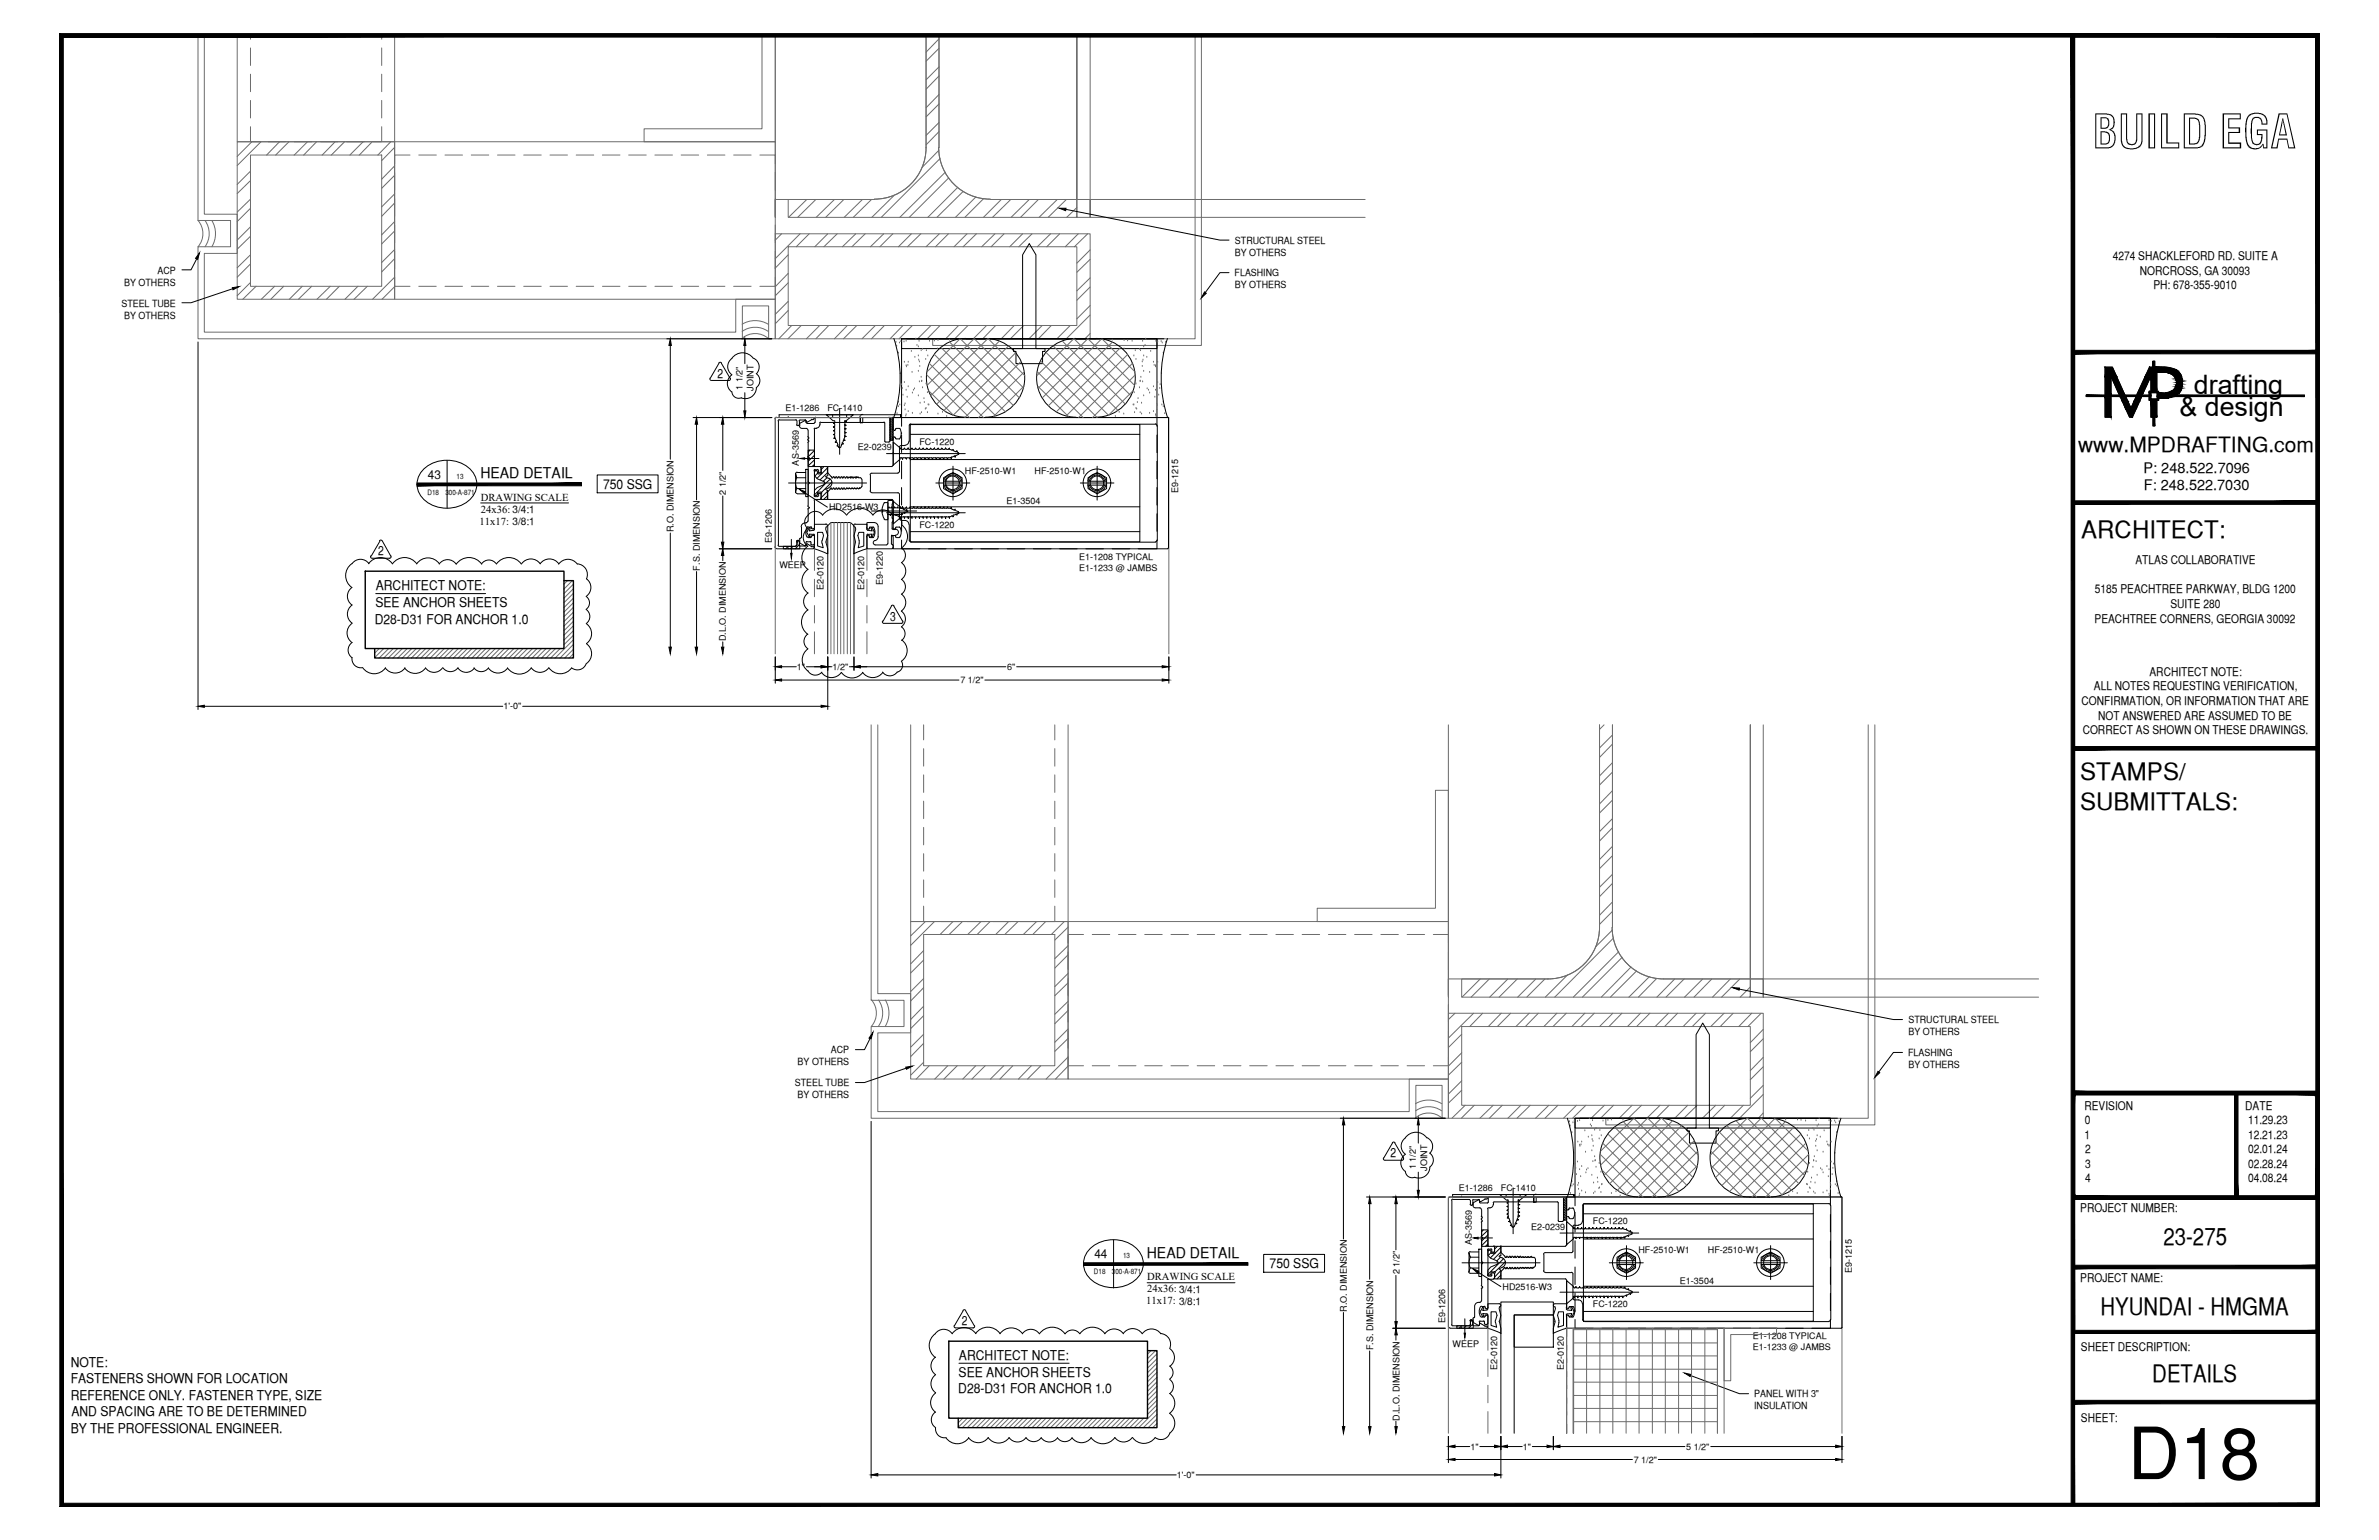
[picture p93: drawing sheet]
<svg xmlns="http://www.w3.org/2000/svg" width="432mm" height="279mm" viewBox="0 0 432 279" stroke-linecap="round" stroke-linejoin="round" font-family="sans-serif">
<defs><g id="words">
<text font-size="13.1" x="386.2" y="268.4">D18</text>
<text font-size="8.5" x="379.8" y="26.9">BUILD EGA</text>
<g font-size="4.9">
<text x="398.2" y="71.5">drafting</text>
<text x="395.6" y="75.5">&amp; design</text>
</g>
<g font-size="4.4">
<text x="377.8" y="97.5">ARCHITECT:</text>
<text x="377.6" y="141.5">STAMPS/</text>
<text x="377.6" y="146.9">SUBMITTALS:</text>
<text x="392.7" y="225.8">23-275</text>
<text x="381.3" y="238.5">HYUNDAI - HMGMA</text>
<text x="390.7" y="250.7">DETAILS</text>
</g>
<text font-size="3.8" x="377.2" y="82">www.MPDRAFTING.com</text>
<g font-size="2.7">
<text x="87.2" y="86.7">HEAD DETAIL</text>
<text x="208.2" y="228.2">HEAD DETAIL</text>
</g>
<g font-size="2.6">
<text x="389.1" y="85.8">P: 248.522.7096</text>
<text x="389.1" y="89">F: 248.522.7030</text>
</g>
<g font-size="2.4">
<text x="109.5" y="88.6">750 SSG</text>
<text x="68.2" y="107.1">ARCHITECT NOTE:</text>
<text x="68" y="113.2">D28-D31 FOR ANCHOR 1.0</text>
<text x="68.1" y="110.2">SEE ANCHOR SHEETS</text>
<text x="230.4" y="230.1">750 SSG</text>
<text x="12.8" y="248">NOTE:</text>
<text x="12.8" y="251">FASTENERS SHOWN FOR LOCATION</text>
<text x="174" y="249.8">SEE ANCHOR SHEETS</text>
<text x="174.1" y="246.8">ARCHITECT NOTE:</text>
<text x="12.8" y="253.9">REFERENCE ONLY. FASTENER TYPE, SIZE</text>
<text x="13" y="257">AND SPACING ARE TO BE DETERMINED</text>
<text x="173.9" y="252.8">D28-D31 FOR ANCHOR 1.0</text>
<text x="12.8" y="260">BY THE PROFESSIONAL ENGINEER.</text>
</g>
<g font-size="2.3">
<text x="130.2" y="68.5">2</text>
<text x="68.6" y="100.8">2</text>
<text x="161.5" y="112.6">3</text>
<text x="252.4" y="210">2</text>
<text x="174.6" y="240.4">2</text>
</g>
<g font-size="2.2">
<text x="383.5" y="47.1">4274 SHACKLEFORD RD. SUITE A</text>
<text x="388.4" y="49.8">NORCROSS, GA 30093</text>
<text x="390.8" y="52.5">PH: 678-355-9010</text>
<text x="77.7" y="86.9">43</text>
<text x="380.2" y="107.6">5185 PEACHTREE PARKWAY, BLDG 1200</text>
<text x="387.6" y="102.3">ATLAS COLLABORATIVE</text>
<text x="380.2" y="113">PEACHTREE CORNERS, GEORGIA 30092</text>
<text x="394" y="110.3">SUITE 280</text>
<text x="380" y="125.2">ALL NOTES REQUESTING VERIFICATION,</text>
<text x="390.1" y="122.6">ARCHITECT NOTE:</text>
<text x="377.8" y="127.9">CONFIRMATION, OR INFORMATION THAT ARE</text>
<text x="380.8" y="130.6">NOT ANSWERED ARE ASSUMED TO BE</text>
<text x="378" y="133.2">CORRECT AS SHOWN ON THESE DRAWINGS.</text>
<text x="378.3" y="201.3">REVISION</text>
<text x="378.4" y="204">0</text>
<text x="407.5" y="201.3">DATE</text>
<text x="408" y="204">11.29.23</text>
<text x="378.3" y="206.6">1</text>
<text x="378.5" y="209.2">2</text>
<text x="408" y="206.6">12.21.23</text>
<text x="408" y="209.2">02.01.24</text>
<text x="378.5" y="211.9">3</text>
<text x="378.5" y="214.5">4</text>
<text x="408" y="211.9">02.28.24</text>
<text x="408" y="214.5">04.08.24</text>
<text x="377.6" y="219.9">PROJECT NUMBER:</text>
<text x="198.6" y="228.3">44</text>
<text x="377.6" y="232.5">PROJECT NAME:</text>
<text x="377.7" y="245.2">SHEET DESCRIPTION:</text>
<text x="377.7" y="257.9">SHEET:</text>
</g>
<g font-size="1.9">
<text x="87.1" y="95.2">11x17: 3/8:1</text>
<text x="87.2" y="90.9">DRAWING SCALE</text>
<text x="87.2" y="93">24x36: 3/4:1</text>
<text x="208.2" y="232.3">DRAWING SCALE</text>
<text x="208" y="236.7">11x17: 3/8:1</text>
<text x="208.2" y="234.4">24x36: 3/4:1</text>
</g>
<g font-size="1.8">
<text x="224.2" y="44.2">STRUCTURAL STEEL</text>
<text x="224.2" y="46.4">BY OTHERS</text>
<text x="22.5" y="51.8">BY OTHERS</text>
<text x="28.6" y="49.7">ACP</text>
<text x="224.1" y="50.2">FLASHING</text>
<text x="224.2" y="52.3">BY OTHERS</text>
<text x="22" y="55.6">STEEL TUBE</text>
<text x="22.5" y="57.8">BY OTHERS</text>
<text x="346.4" y="185.6">STRUCTURAL STEEL</text>
<text x="150.8" y="191.1">ACP</text>
<text x="346.3" y="191.6">FLASHING</text>
<text x="346.4" y="187.8">BY OTHERS</text>
<text x="144.3" y="197">STEEL TUBE</text>
<text x="144.8" y="193.3">BY OTHERS</text>
<text x="346.4" y="193.8">BY OTHERS</text>
<text x="144.8" y="199.3">BY OTHERS</text>
<text x="318.4" y="253.5">PANEL WITH 3&quot;</text>
<text x="318.4" y="255.7">INSULATION</text>
</g>
<g font-size="1.6">
<text x="134.7" y="70.7" transform="rotate(-90 134.7 70.7)">1 1/2&quot;</text>
<text x="136.8" y="70.9" transform="rotate(-90 136.8 70.9)">JOINT</text>
<text x="142.6" y="74.5">E1-1286</text>
<text x="150.2" y="74.6">FC-1410</text>
<text x="155.7" y="81.7">E2-0239</text>
<text x="166.9" y="80.7">FC-1220</text>
<text x="131.8" y="89.7" transform="rotate(-90 131.8 89.7)">2 1/2&quot;</text>
<text x="145" y="84.5" transform="rotate(-90 145 84.5)">AS-3569</text>
<text x="175.1" y="85.9">HF-2510-W1</text>
<text x="187.8" y="85.9">HF-2510-W1</text>
<text x="213.9" y="89.4" transform="rotate(-90 213.9 89.4)">E9-1215</text>
<text x="150.5" y="92.6">HD2516-W3</text>
<text x="166.9" y="95.8">FC-1220</text>
<text x="182.7" y="91.5">E1-3504</text>
<text x="122.2" y="96.6" transform="rotate(-90 122.2 96.6)">R.O. DIMENSION</text>
<text x="140.1" y="98.6" transform="rotate(-90 140.1 98.6)">E9-1206</text>
<text x="195.9" y="101.5">E1-1208 TYPICAL</text>
<text x="127" y="103.5" transform="rotate(-90 127 103.5)">F.S. DIMENSION</text>
<text x="141.5" y="103">WEEP</text>
<text x="149.5" y="107.1" transform="rotate(-90 149.5 107.1)">E2-0120</text>
<text x="156.8" y="107.1" transform="rotate(-90 156.8 107.1)">E2-0120</text>
<text x="160.2" y="106.2" transform="rotate(-90 160.2 106.2)">E9-1220</text>
<text x="195.9" y="103.6">E1-1233 @ JAMBS</text>
<text x="131.8" y="116.3" transform="rotate(-90 131.8 116.3)">D.L.O. DIMENSION</text>
<text x="144.7" y="121.6">1&quot;</text>
<text x="151.1" y="121.5">1/2&quot;</text>
<text x="174.3" y="124">7 1/2&quot;</text>
<text x="182.8" y="121.5">6&quot;</text>
<text x="91.4" y="128.7">1'-0&quot;</text>
<text x="257" y="212.2" transform="rotate(-90 257 212.2)">1 1/2&quot;</text>
<text x="259" y="212.4" transform="rotate(-90 259 212.4)">JOINT</text>
<text x="264.8" y="216">E1-1286</text>
<text x="272.4" y="216">FC-1410</text>
<text x="267.1" y="225.9" transform="rotate(-90 267.1 225.9)">AS-3569</text>
<text x="277.9" y="223.1">E2-0239</text>
<text x="289.1" y="222.1">FC-1220</text>
<text x="297.4" y="227.3">HF-2510-W1</text>
<text x="310" y="227.3">HF-2510-W1</text>
<text x="254" y="231.2" transform="rotate(-90 254 231.2)">2 1/2&quot;</text>
<text x="272.7" y="234">HD2516-W3</text>
<text x="304.9" y="232.9">E1-3504</text>
<text x="336.1" y="230.9" transform="rotate(-90 336.1 230.9)">E9-1215</text>
<text x="244.5" y="238" transform="rotate(-90 244.5 238)">R.O. DIMENSION</text>
<text x="262.3" y="240" transform="rotate(-90 262.3 240)">E9-1206</text>
<text x="289.1" y="237.2">FC-1220</text>
<text x="249.2" y="245" transform="rotate(-90 249.2 245)">F.S. DIMENSION</text>
<text x="263.7" y="244.4">WEEP</text>
<text x="318.1" y="243">E1-1208 TYPICAL</text>
<text x="318.1" y="245">E1-1233 @ JAMBS</text>
<text x="271.7" y="248.5" transform="rotate(-90 271.7 248.5)">E2-0120</text>
<text x="283.8" y="248.5" transform="rotate(-90 283.8 248.5)">E2-0120</text>
<text x="254" y="257.7" transform="rotate(-90 254 257.7)">D.L.O. DIMENSION</text>
<text x="266.9" y="263">1&quot;</text>
<text x="276.4" y="263">1&quot;</text>
<text x="306.1" y="263">5 1/2&quot;</text>
<text x="213.6" y="268.2">1'-0&quot;</text>
<text x="296.5" y="265.4">7 1/2&quot;</text>
</g>
<g font-size="1.3">
<text x="77.6" y="89.7">D18</text>
<text x="80.8" y="89.7">300-A-871</text>
<text x="82.9" y="86.9">13</text>
<text x="198.6" y="231.2">D18</text>
<text x="201.8" y="231.2">300-A-871</text>
<text x="203.8" y="228.3">13</text>
</g>
</g></defs>
<!-- layer: SURROUNDING CONDITIONS -->
<g fill="none" stroke="#6c6c6c" stroke-width=".18">
<path d="M35.9 6.5v33.5h5.9v4.8h-5.9v16.7h98.8v-6h4.8v6h1.2v-7.2h-7.2v6h-96.4v-14.3h6v-7.1h-6v-32.4M43.1 6.5v19.2h28.5v-19.2M45.5 6.5v.6M45.5 8.7v3.2M45.5 13.5v3.1M45.5 18.2v3.2M69.3 6.5v.6M69.3 8.7v3.2M69.3 13.5v3.1M69.3 18.2v3.2M138.3 6.5v16.9h-21.4v2.3h23.8v-19.2v32.9v-3.2h18h-15.6v3.2h52.4v-3.2h-15.7h18.1v3.2v-32.9M168.1 6.5v20.3"/>
<path d="M170.4 7l-2.3 2.5M170.4 12.1l-2.3 2.4M170.4 17.1l-2.3 2.5M170.4 8.8l-2.3 2.3M170.4 13.8l-2.3 2.4M170.4 18.9l-2.3 2.3M170.4 6.5v20.3M216.9 6.5v55h-47.6v1.2h48.8v-56.2M35.9 40a3.7 3.7 0 0 1 0 4.8M43.1 25.7h28.5v28.6h-28.5zM45.5 23v2.7h1.6M45.5 28.1h23.8v23.8h-23.8z"/>
<path d="M45.5 31.1l-2.4 2.4M45.5 36.1l-2.4 2.4M45.5 32.8l-2.4 2.3M45.5 37.8l-2.4 2.4M45.7 25.7l-2.6 2.7M47.4 25.7l-4.3 4.3M48.6 25.7h3.2M50.7 25.7l-2.3 2.4M52.5 25.7l-2.5 2.4M53.4 25.7h3.2M55.8 25.7l-2.4 2.4M57.5 25.7l-2.4 2.4"/>
<path d="M58.2 25.7h3.1M60.8 25.7l-2.3 2.4M62.5 25.7l-2.4 2.4M62.9 25.7h3.2M65.9 25.7l-2.4 2.4M67.6 25.7l-2.4 2.4M69.3 23v2.7h-1.6M70.9 25.7l-2.3 2.4M71.6 25.7h69.1v28.6h-69.1zM71.6 30.1l-2.3 2.4M71.6 35.2l-2.3 2.3M71.6 26.7l-2.3 2.4"/>
<path d="M71.6 31.8l-2.3 2.4M71.6 36.8l-2.3 2.4M71.6 31.3v3.2M71.6 36.1v3.1M74.4 28.1h-2.8v1.6M76 28.1h3.2M80.8 28.1h3.1M85.5 28.1h3.2M90.3 28.1h3.2M95.1 28.1h3.1M99.8 28.1h3.2M104.6 28.1h3.2"/>
<path d="M109.3 28.1h3.2M114.1 28.1h3.2M118.9 28.1h3.1M123.6 28.1h3.2M128.4 28.1h3.2M133.2 28.1h3.1M137.9 28.1h2.8v1.6M140.7 31.3v3.2M140.7 36.1v3.1M146.4 36.2l-3.3 3.2M148.1 36.2l-3.3 3.2M151.4 36.2l-3.3 3.2"/>
<path d="M153.2 36.2l-3.3 3.2M156.5 36.2l-3.3 3.2M158.2 36.2l-3.3 3.2M162.2 35.5l-4 3.9M168.1 26.8a9.4 9.4 0 0 1-9.4 9.3M170.4 26.8a9.4 9.4 0 0 0 9.3 9.3M170.4 22.2l-2.3 2.4M170.4 27.2l-3 3.2M170.4 23.9l-2.3 2.4M170.6 28.8l-10.6 10.6M171.6 31.2l-8.3 8.2M172.2 32.3l-7.2 7.1"/>
<path d="M173.8 34l-5.4 5.4M174.8 34.7l-4.7 4.7M177.1 35.8l-3.7 3.6M178.5 36.1l-3.4 3.3M181.7 36.2l-3.2 3.2M183.5 36.2l-3.4 3.2M186.8 36.2l-3.3 3.2M188.5 36.2l-3.3 3.2M191.9 36.2l-3.3 3.2M193.5 36.2l-3.3 3.2M195.5 37.7l-1.9 1.7M195.5 39.3l-.2 .1"/>
<path d="M247.8 36.2h-52.3v-29.7v32.9h52.3M37.2 40a4.1 4.1 0 0 1 0 4.8M38.5 40a4.6 4.6 0 0 1 0 4.8M45.5 41.1l-2.4 2.5M45.5 46.2l-2.4 2.4M45.5 51.2l-2.4 2.5M45.5 42.9l-2.4 2.3M45.5 47.9l-2.4 2.4M46.5 51.9l-2.4 2.4M49.8 51.9l-2.4 2.4M51.5 51.9l-2.4 2.4M54.9 51.9l-2.4 2.4"/>
<path d="M56.6 51.9l-2.4 2.4M59.9 51.9l-2.4 2.4M61.6 51.9l-2.4 2.4M65 51.9l-2.4 2.4M66.7 51.9l-2.4 2.4M71.6 50.4v1.5h2.8M71.6 40.2l-2.3 2.4M71.6 45.3l-2.3 2.3M71.6 50.3l-4 4M71.6 41.9l-2.3 2.4M71.6 46.9l-2.3 2.4M71.6 52l-2.3 2.3"/>
<path d="M71.6 40.8v3.2M71.6 45.6v3.2M76 51.9h3.2M80.8 51.9h3.1M85.5 51.9h3.2M90.3 51.9h3.2M95.1 51.9h3.1M99.8 51.9h3.2M104.6 51.9h3.2M109.3 51.9h3.2M114.1 51.9h3.2M118.9 51.9h3.1"/>
<path d="M123.6 51.9h3.2M128.4 51.9h3.2M133.2 51.9h3.1M134.7 58.8a4.6 4.6 0 0 1 4.7 0M140.7 42.4h57.2v19.1h-57.2zM140.7 50.4v1.5h-2.8M140.7 40.8v3.2M140.7 45.6v3.2M141.9 42.4l-1.2 1.2M143.1 44.8h52.4v14.3h-52.4zM143.1 49.6l-2.4 2.4M143.1 54.7l-2.4 2.3"/>
<path d="M143.1 46.2l-2.4 2.4M143.1 51.3l-2.4 2.4M143.1 56.3l-2.4 2.4M143.7 59.1l-2.3 2.4M145.2 42.4l-4.5 4.5M145.4 59.1l-2.4 2.4M146.9 42.4l-2.4 2.4M148.8 59.1l-2.4 2.4M150.2 42.4l-2.3 2.4M150.4 59.1l-2.3 2.4M152 42.4l-2.5 2.4M153.8 59.1l-2.4 2.4"/>
<path d="M155.3 42.4l-2.4 2.4M155.5 59.1l-2.4 2.4M157 42.4l-2.4 2.4M158.9 59.1l-2.4 2.4M160.4 42.4l-2.4 2.4M160.5 59.1l-2.3 2.4M162.1 42.4l-2.4 2.4M163.9 59.1l-2.4 2.4M165.4 42.4l-2.3 2.4M165.6 59.1l-2.4 2.4M167.1 42.4l-2.4 2.4M169 59.1l-2.4 2.4"/>
<path d="M170.5 42.4l-2.4 2.4M170.6 59.1l-2.3 2.4M172.1 42.4l-2.3 2.4M174 59.1l-2.4 2.4M175.5 42.4l-2.3 2.4M175.7 59.1l-2.4 2.4M177.2 42.4l-2.4 2.4M179.1 59.1l-2.4 2.4M180.6 42.4l-2.4 2.4M180.7 59.1l-2.3 2.4M182.2 42.4l-2.3 2.4M184.1 59.1l-2.4 2.4"/>
<path d="M185.6 42.4l-2.3 2.4M185.8 59.1l-2.4 2.4M187.3 42.4l-2.4 2.4M189.2 59.1l-2.4 2.4M190.7 42.4l-2.4 2.4M190.8 59.1l-2.3 2.4M192.3 42.4l-2.3 2.4M194.2 59.1l-2.4 2.4M195.7 42.4l-2.3 2.4M197.4 42.4l-2.4 2.4M197.9 45.3l-2.4 2.5M197.9 50.4l-2.4 2.4"/>
<path d="M197.9 55.4l-2.4 2.4M197.9 47.1l-2.4 2.3M197.9 52.1l-2.4 2.4M197.9 57.1l-4.4 4.4M134.7 61.4a3.7 3.7 0 0 1 4.8 0M134.7 60.1a4.1 4.1 0 0 1 4.7 0M197.9 60.5l-1 1M158.1 131.5v50h6v4.7h-6v16.7h98.9v-6h4.7v6h1.2v-7.1h-7.1v5.9h-96.5v-14.3h6v-7.1h-6v-48.8M165.3 131.5v35.7h28.6v-35.7M167.6 131.5v2.7M167.6 135.8v3.2M191.5 131.5v2.7"/>
<path d="M191.5 135.8v3.2M262.9 131.5v49.4v-3.3h18.1M290.3 131.5v36.7a9.4 9.4 0 0 1-9.3 9.4M291.1 131.5l-.8 .8M292.7 133.3l-2.4 2.4M292.7 138.4l-2.4 2.4M292.7 135l-2.4 2.4M292.7 131.5v36.8M320 131.5v49.4v-3.3h-18h15.7v3.3h-52.4v-3.3h15.7M339.1 131.5v71.4h-47.6v1.2h48.8v-72.6M167.6 140.6v3.2M167.6 145.4v3.1"/>
<path d="M167.6 150.1v3.2M167.6 154.9v3.2M167.6 159.6v3.2M191.5 140.6v3.2M191.5 145.4v3.1M191.5 150.1v3.2M191.5 154.9v3.2M191.5 159.6v3.2M292.7 143.4l-2.4 2.5M292.7 148.5l-2.4 2.4M292.7 153.5l-2.4 2.5M292.7 158.6l-2.4 2.4"/>
<path d="M292.7 140.1l-2.4 2.3M292.7 145.2l-2.4 2.3M292.7 150.2l-2.4 2.4M292.7 155.3l-2.4 2.3M165.3 167.2h28.6v28.6h-28.6zM167.6 164.4v2.8h1.6M167.6 169.5h23.9v23.9h-23.9zM167.6 172.5l-2.3 2.4M167.6 177.5l-2.3 2.4M167.6 174.2l-2.3 2.3M167.6 179.2l-2.3 2.4M168 167.2l-2.7 2.6"/>
<path d="M169.6 167.2l-4.3 4.3M170.8 167.2h3.2M173 167.2l-2.4 2.3M174.7 167.2l-2.4 2.3M175.6 167.2h3.2M178.1 167.2l-2.5 2.3M179.7 167.2l-2.3 2.3M180.3 167.2h3.2M183.1 167.2l-2.4 2.3M184.8 167.2l-2.4 2.3M185.1 167.2h3.2M188.2 167.2l-2.5 2.3"/>
<path d="M189.8 167.2l-2.3 2.3M191.5 164.4v2.8h-1.6M193.2 167.2l-2.4 2.3M193.9 167.2h69v28.6h-69zM193.9 171.6l-2.4 2.3M193.9 176.6l-2.4 2.4M193.9 168.2l-2.4 2.4M193.9 173.2l-2.4 2.4M193.9 178.3l-2.4 2.4M193.9 172.7v3.2M193.9 177.5v3.2M196.7 169.5h-2.8v1.6"/>
<path d="M198.2 169.5h3.2M203 169.5h3.2M207.8 169.5h3.1M212.5 169.5h3.2M217.3 169.5h3.2M222.1 169.5h3.1M226.8 169.5h3.2M231.6 169.5h3.2M236.3 169.5h3.2M239.1 164.8h21.4v-21.4h2.4v23.8h-23.8zM241.1 169.5h3.2M245.9 169.5h3.1"/>
<path d="M250.6 169.5h3.2M255.4 169.5h3.2M260.2 169.5h2.7v1.6M262.9 172.7v3.2M262.9 177.5v3.2M268.7 177.6l-3.3 3.3M270.3 177.6l-3.3 3.3M273.7 177.6l-3.3 3.3M275.4 177.6l-3.3 3.3M278.8 177.6l-3.3 3.3M280.4 177.6l-3.3 3.3M284.5 176.9l-4 4"/>
<path d="M292.6 168.2a9.4 9.4 0 0 0 9.4 9.4M292.7 163.6l-2.4 2.5M292.7 168.7l-3.1 3.1M292.7 160.3l-2.4 2.4M292.7 165.4l-2.4 2.3M292.9 170.2l-10.7 10.7M293.8 172.7l-8.2 8.2M294.4 173.7l-7.2 7.2M296 175.5l-5.4 5.4M297.1 176.1l-4.8 4.8M299.3 177.2l-3.6 3.7M300.7 177.5l-3.3 3.4"/>
<path d="M304 177.6l-3.3 3.3M305.7 177.6l-3.3 3.3M309.1 177.6l-3.3 3.3M310.7 177.6l-3.2 3.3M314.1 177.6l-3.3 3.3M315.8 177.6l-3.3 3.3M317.7 179.1l-1.9 1.8M370 177.6h-52.3v-46.1v49.4h52.3M158.2 181.4a3.7 3.7 0 0 1 0 4.8M159.5 181.4a4.1 4.1 0 0 1 0 4.8M160.7 181.4a4.6 4.6 0 0 1 0 4.8M167.6 182.6l-2.3 2.4"/>
<path d="M167.6 187.6l-2.3 2.4M167.6 192.7l-2.3 2.4M167.6 184.3l-2.3 2.3M167.6 189.3l-2.3 2.4M168.7 193.4l-2.4 2.4M172 193.4l-2.3 2.4M173.7 193.4l-2.4 2.4M177.1 193.4l-2.3 2.4M178.8 193.4l-2.4 2.4M182.2 193.4l-2.4 2.4M183.8 193.4l-2.3 2.4M187.2 193.4l-2.4 2.4"/>
<path d="M188.9 193.4l-2.4 2.4M193.9 181.7l-2.4 2.3M193.9 186.7l-2.4 2.4M193.9 183.3l-2.4 2.4M193.9 188.4l-2.4 2.4M193.9 193.4l-2.3 2.4M193.9 182.2v3.2M193.9 187v3.2M196.7 193.4h-2.8v-1.6l-4 4M198.2 193.4h3.2M203 193.4h3.2M207.8 193.4h3.1"/>
<path d="M212.5 193.4h3.2M217.3 193.4h3.2M222.1 193.4h3.1M226.8 193.4h3.2M231.6 193.4h3.2M236.3 193.4h3.2M241.1 193.4h3.2M245.9 193.4h3.1M250.6 193.4h3.2M255.4 193.4h3.2M262.9 183.8h57.1v19.1h-57.1zM262.9 191.8v1.6h-2.7"/>
<path d="M262.9 182.2v3.2M262.9 187v3.2M264.1 183.8l-1.2 1.2M265.3 186.2h52.4v14.3h-52.4zM265.3 191l-2.4 2.4M265.3 196.1l-2.4 2.4M265.3 187.6l-2.4 2.5M265.3 192.7l-2.4 2.4M265.3 197.8l-2.4 2.4M267.5 183.8l-4.6 4.5M269.1 183.8l-2.3 2.4M272.5 183.8l-2.4 2.4"/>
<path d="M274.2 183.8l-2.4 2.4M277.6 183.8l-2.5 2.4M279.2 183.8l-2.3 2.4M282.6 183.8l-2.4 2.4M284.3 183.8l-2.4 2.4M287.7 183.8l-2.4 2.4M289.4 183.8l-2.4 2.4M292.7 183.8l-2.4 2.4M294.4 183.8l-2.4 2.4M297.8 183.8l-2.4 2.4M299.5 183.8l-2.4 2.4M302.8 183.8l-2.4 2.4"/>
<path d="M304.5 183.8l-2.4 2.4M307.8 183.8l-2.3 2.4M309.6 183.8l-2.5 2.4M312.9 183.8l-2.4 2.4M314.6 183.8l-2.4 2.4M317.7 180.7l-.1 .2M317.9 183.8l-2.3 2.4M319.7 183.8l-2.5 2.4M320 186.8l-2.3 2.4M320 191.8l-2.3 2.4M320 196.9l-2.3 2.4M320 188.5l-2.3 2.3"/>
<path d="M320 193.5l-2.3 2.4M320 198.6l-4.3 4.3M256.9 202.8a3.7 3.7 0 0 1 4.8 0M256.9 200.2a4.6 4.6 0 0 1 4.8 0M256.9 201.5a4.1 4.1 0 0 1 4.8 0M265.9 200.5l-2.4 2.4M267.6 200.5l-2.4 2.4M271 200.5l-2.4 2.4M272.7 200.5l-2.4 2.4M276 200.5l-2.3 2.4M277.7 200.5l-2.4 2.4M281.1 200.5l-2.4 2.4"/>
<path d="M282.8 200.5l-2.4 2.4M286.1 200.5l-2.3 2.4M287.8 200.5l-2.4 2.4M291.2 200.5l-2.4 2.4M292.9 200.5l-2.4 2.4M296.2 200.5l-2.3 2.4M297.9 200.5l-2.4 2.4M301.3 200.5l-2.4 2.4M303 200.5l-2.4 2.4M306.3 200.5l-2.3 2.4M308 200.5l-2.4 2.4M311.4 200.5l-2.4 2.4"/>
<path d="M313.1 200.5l-2.4 2.4M316.4 200.5l-2.3 2.4M320 201.9l-.8 1M285.6 241.2h26.1M285.6 243.6h26.1M285.6 246h26.1M285.6 248.4h26.1M285.6 250.8h26.1M285.6 253.2h26.1M285.6 255.5h26.1M285.6 257.9h26.1M285.6 241v19"/>
<path d="M288 241v19M290.4 241v19M292.7 241v19M295.1 241v19M297.5 241v19M299.9 241v19M302.3 241v19M304.7 241v19M307 241v19M309.4 241v19M312.9 241h9.6v1.1h-8.4v8.4h-1.2zM284.4 260v-19h1.2v19v-19h26.1v19v-19h1.2v19"/>
</g>
<!-- layer: NOTES -->
<g fill="#fff" stroke="#fff" stroke-width=".18">
<path d="M144.3 189.1v4.9l10.4-4.9zM144.3 194l10.4-4.9v4.9z"/>
<path d="M143.7 195.1v4.8l11-4.8zM143.7 199.9l11-4.8v4.8z"/>
<path d="M345.8 183.6v4.9l17.7-4.9zM345.8 188.5l17.7-4.9v4.9z"/>
<path d="M345.8 189.6v4.9l10.5-4.9zM345.8 194.5l10.5-4.9v4.9z"/>
<path d="M22 47.7v4.8l10.5-4.8zM22 52.5l10.5-4.8v4.8z"/>
<path d="M21.5 53.6v4.9l11-4.9zM21.5 58.5l11-4.9v4.9z"/>
<path d="M223.6 42.2v4.9l17.6-4.9zM223.6 47.1l17.6-4.9v4.9z"/>
<path d="M223.6 48.1v4.9l10.5-4.9zM223.6 53l10.5-4.9v4.9z"/>
<path d="M317.9 251.5v4.9l17.6-4.9zM317.9 256.4l17.6-4.9v4.9z"/>
</g>
<path d="M192.3 37.8h1.2l-.1 .4zM36.2 45.9l-.3 1.2-.4-.2zM42.2 52.2l1.2-.2-1.1 .6zM218.6 53l.3 .2-.8 .8zM145.1 88.8l1.1 .4-.2 .3zM314.5 179.2l1.2 .1v.3zM158.4 187.3l-.3 1.2-.4-.2zM164.4 193.6l1.2-.2-1.1 .6zM340.9 194.4l.3 .2-.9 .9zM267.3 230.2l1.1 .4-.2 .4zM305.8 249.1l1.1 .3-.1 .3z" fill="#000" stroke="#000" stroke-width=".18"/>
<g fill="none" stroke="#000" stroke-width=".18">
<path d="M193.4 38l28 5.6h1.7M35.7 47l-1 2h-1.7M42.2 52.4l-7.5 2.5h-1.7M223.1 49.5h-1.7l-2.6 3.6M108.4 86.2h11v3.2h-11zM146 89.4l4.2 2.6M68.2 107.7h19.9M315.7 179.5l28 5.5h1.6M157.9 188.4l-1 2h-1.6M164.5 193.8l-7.6 2.6h-1.6M345.3 190.9h-1.6l-2.7 3.6M229.4 227.6h11v3.2h-11z"/>
<path d="M268.3 230.8l4.1 2.6M174.1 247.3h20M306.8 249.6l8.9 3.3h1.7"/>
</g>
<!-- layer: FASTENERS -->
<g fill="none" stroke="#000" stroke-width=".18">
<path d="M186.8 44.2l1.2 2v17h1.7v.6h-.5v2.2h-4.8v-2.2h-.4v-.6h1.6v-17zM151.4 78.2v.1M151.4 77.5v.1M151.4 76.8v.1M151.4 79.3h.1M151.4 78v.1M151.4 77.3v.1M151.4 76.6v.1M151.4 78.7v.2M151.4 78.1l-.1 .1h.1M151.4 77.5h-.1h.1M151.4 76.8h-.1h.1"/>
<path d="M151.4 76.3h-.2l-1.2-1.1h4.9l-1.3 1.1h-.2M151.4 79.5h-.1l.3 .1M151.4 78.8l-.1 .1h.1M151.5 79.3l-.1 .1M151.5 76.3v.3M151.5 76.9v.4M151.5 77.6v.4M151.5 78.3v.4M151.5 78.9v.5M151.6 79.5v.1M151.6 79.6l.2 .4M152.4 74.1v8.3"/>
<path d="M153.1 79.9l-.2 .5M153.1 79.9h-.1M153.2 79.7l.2 .2h-.2M153.3 77l.1 .1M153.3 77.7v.2M153.3 78.3l.1 .1M153.3 79l.1 .1M153.3 76.3l.1 .1M153.4 76.6v.4M153.4 77.3v.4M153.4 77.9v.5M153.4 78.6v.5"/>
<path d="M153.4 79.3l-.2 .4M153.4 79.2l-.1 .1M153.4 76.5h-.1M153.4 77.2h-.1M153.4 78.5l-.1 .1M153.4 76.5h.2h-.2M153.4 77.1l.2 .1h-.2M153.4 77.8h.2l-.2 .1M153.4 78.5h.2h-.2M153.4 79.1l.2 .1h-.2M163.6 61.5h46.4v1.7h-46.4zM163.6 77.3v-15.8h46.4v15.8"/>
<path d="M163.6 78.9v3.2M164.5 61.5h46.8M165.2 77h41.7v21.3h-41.7zM165.2 78.8h41.7M210 78.9v3.2M143.1 87.6h14.2M144.4 89.2l.3 .3M144.4 86v3.3M144.4 85.9l.2 .8M144.6 86.6a2.19 2.19 0 0 0 0 2l-.2 .8M144.7 88.6h1.5M144.7 86.7h1.5"/>
<path d="M144.7 85.7l-.3 .2M144.7 89.6h1.5M144.7 85.7h1.5M146.2 85.2h.5v4.9h-.5zM151.8 80l-.1 .1M151.8 80.2h-.2l.2 .1M151.8 80.2l.1 .1M152 80.3l.1 .4M152.1 80.7l-.2 .2 .4 .3M152.2 81.2h.1M152.3 81.2h.2M152.5 81.2h-.1"/>
<path d="M152.8 80.6l-.2 .6M152.8 80.6h-.1M152.9 80.3v.2M153 80.5h.1l-.3 .1M160.9 82.3h14.3M160.9 93h14.3M163.3 81.3l.1 .1M163.3 92l.2 .2 .3-.1 .1 .1h.4M163.4 93.8l-.1 .1M163.4 81.3l-1.3-1.1v4.2l1.3-1.2M163.4 92.1l-1.3-1.2v4.2l1.3-1.2M163.4 81.4l.1-.1 .1 .2"/>
<path d="M163.4 81.4v-.1l.1 .1M163.4 93.9v.1l.1-.1M163.6 93.7l-.1 .2-.1-.1M163.6 98v1.6h3.3M163.6 81.5h.4M163.6 93.8h.4M163.6 83.7v3.2M163.6 88.5v3.1M163.6 93.2v3.2M163.8 83.2v.1v-.1M163.8 92.1v-.2v.2M164 93.7l.1 .2"/>
<path d="M164.1 81.3l-.1 .2M164.1 81.4v-.1l.1 .1M164.1 93.9v.1l.1-.1M164.1 81.3l.2 .2M164.3 83.1l.2 .2v-.1M164.3 93.7l-.2 .2M164.3 81.5h.4M164.3 83.1h-.4l-.1 .1-.3-.1-.2 .1M164.3 93.8h.4M164.5 92.1l.1 .1M164.5 92.1v-.2l-.2 .3M164.6 83.1l-.1 .1"/>
<path d="M164.6 93.7l.2 .2M164.7 83.1h.3M164.7 92.2h.3M164.8 81.3l-.2 .2M164.8 81.3l.1 .2M164.8 81.4v-.1v.1M164.8 93.9v.1v-.1M164.9 93.7l-.1 .2M165 81.5h.4M165 93.8h.4M165 83.1l.2 .1M165.2 92.1l-.2 .1"/>
<path d="M165.2 83.2v.1v-.1M165.2 92.1v-.2v.2M165.2 92.1l.1 .1M165.2 83.4h41.7M165.2 91.9h41.7M165.2 96.5h41.7M165.3 81.5l.2-.2 .1 .2M165.3 83.1l-.1 .1M165.3 93.7l.2 .2 .1-.2M165.4 83.1h.3M165.4 92.2h.3M165.5 81.4v-.1v.1"/>
<path d="M165.5 93.9v.1v-.1M165.6 83.1l.2 .1M165.7 81.5h.4M165.7 93.8h.4M165.8 92.1l-.2 .1M165.9 83.2v.1v-.1M165.9 92.1v-.2v.2M165.9 83.2l.1-.1h.4l.1 .1M165.9 92.1l.5 .1 .1-.1M166 81.5l.2-.2 .1 .2M166 93.7l.2 .2 .1-.2M166.2 81.4v-.1v.1"/>
<path d="M166.2 93.9v.1v-.1M166.4 81.5h.4M166.4 93.8h.4M166.5 83.2l.1 .1v-.1M166.5 92.1l.1-.2v.2M166.5 92.1l.2 .1h.4M166.7 81.5l.2-.2 .1 .2M166.7 93.7l.2 .2 .1-.2M166.9 81.4v-.1v.1M166.9 93.9v.1v-.1M167 83.1l.2 .1M167.1 83.1h-.4l-.2 .1"/>
<path d="M167.1 81.5h.3M167.1 93.8h.3M167.2 92.1l-.2 .1M167.2 83.2v.1l.1-.1M167.2 92.1v-.2l.1 .2M167.2 92.1l.2 .1M167.4 81.5l.1-.2 .2 .2M167.4 83.1l-.2 .1M167.4 93.7l.1 .2 .2-.2M167.4 83.1l.5 .1M167.5 81.4l.1-.1v.1M167.5 93.9l.1 .1v-.1"/>
<path d="M167.7 81.5h.4M167.7 93.8h.4M167.9 92.1l-.5 .1M167.9 83.2v.1v-.1M167.9 92.1v-.2v.2M167.9 92.1l.2 .1h.3l.1-.1 .2 .1h.4M168.1 81.5l.1-.2 .2 .2M168.1 93.7l.1 .2 .2-.2M168.2 81.4v-.1l.1 .1M168.2 93.9v.1l.1-.1M168.4 81.5h.4M168.4 93.8h.4"/>
<path d="M168.5 99.6h3.2M168.6 83.2v.1v-.1M168.6 92.1v-.2v.2M168.8 81.5l.1-.2 .2 .2M168.8 93.7l.1 .2 .2-.2M168.9 81.4v-.1l.1 .1M168.9 93.9v.1l.1-.1M169.1 83.1l.1 .1M169.1 83.1h-.4l-.2 .1-.1-.1h-.3l-.2 .1M169.1 81.5h.3M169.1 93.8h.3M169.2 92.1l-.1 .1"/>
<path d="M169.2 83.2l.1 .1v-.1M169.2 92.1l.1-.2v.2M169.2 92.1l.2 .1M169.4 83.1l-.2 .1M169.4 81.5l.1-.2 .2 .2M169.4 93.7l.1 .2 .2-.2M169.4 83.1h.4M169.4 92.2h.4M169.6 81.4v-.1v.1M169.6 93.9v.1v-.1M169.7 81.5h.4M169.7 93.8h.4"/>
<path d="M169.8 83.1l.1 .1M169.9 87.6h6.1M169.9 92.1l-.1 .1M169.9 83.2v.1l.1-.1M169.9 92.1v-.2l.1 .2M169.9 92.1l.2 .1M170.1 83.1l-.2 .1M170.1 81.5l.1-.2 .2 .2M170.1 93.7l.1 .2 .2-.2M170.1 83.1h.3M170.1 92.2h.3M170.2 81.4l.1-.1v.1"/>
<path d="M170.2 93.9l.1 .1v-.1M170.4 83.1l.2 .1M170.4 81.5h.4M170.4 93.8h.4M170.6 92.1l-.2 .1M170.6 83.2v.1v-.1M170.6 92.1v-.2v.2M170.6 83.2l.2-.1h.3l.2 .1M170.6 92.1l.5 .1 .2-.1M170.8 81.5l.1-.2 .2 .2M170.8 93.7l.1 .2 .2-.2M170.9 81.4v-.1l.1 .1"/>
<path d="M170.9 93.9v.1l.1-.1M171.1 81.5h.4M171.1 93.8h.4M171.3 83.2v.1v-.1M171.3 86.7l1.7-1 1.6 1v1.9l-1.6 1-1.7-1zM171.3 92.1v-.2v.2M171.3 87.3h3.3M171.3 88h3.3M171.3 92.1l.1 .1h.4M171.3 87.2a1.68 1.68 0 0 1 1.6-1.3 1.68 1.68 0 0 1 1.7 1.3M171.3 88a1.68 1.68 0 0 0 1.6 1.3 1.68 1.68 0 0 0 1.7-1.3M171.5 81.5l.1-.2 .2 .2"/>
<path d="M171.5 93.7l.1 .2 .2-.2M171.6 88a1.43 1.43 0 0 0 1.3 1 1.43 1.43 0 0 0 1.4-1M171.6 87.2a1.43 1.43 0 0 1 1.3-1 1.43 1.43 0 0 1 1.4 1M171.6 81.4v-.1v.1M171.6 93.9v.1v-.1M171.8 83.1l.2 .1M171.8 83.1h-.4l-.1 .1M171.8 81.5h.3M171.8 93.8h.3M172 92.1l-.2 .1M172 83.2v.1v-.1M172 92.1v-.2v.2"/>
<path d="M172 92.1l.1 .1M172.1 83.1l-.1 .1M172.1 93.7l.2 .2 .1-.2M172.1 83.1h.4M172.1 92.2l.4 .1M172.3 81.3l-.2 .2M172.3 93.9v.1v-.1M172.3 81.4v-.1v.2l.5 .2M172.5 83l.1 .1M172.6 92.1l-.1 .1M172.7 83.1v.1v-.1M172.7 92.3v-.2l.1 .2"/>
<path d="M172.8 82.9l-.1 .1M172.8 81.6l.2-.1v.2M172.8 92.4l.4 .1 .2-.1v.1M172.8 93.6l-.4 .2M173 84.6v6.1M173 81.7l.1 .1M173 93.6v.2l-.2-.2M173.1 93.4l-.1 .1M173.1 81.8l.4 .2M173.2 82.8l-.4 .1M173.3 99.6h3.2M173.3 92.5l.1 .1"/>
<path d="M173.4 82.7v.2l-.3-.1M173.4 82.6l-.1 .1M173.5 93.3l.2 .1M173.5 92.6l.5 .2M173.5 93.3l-.4 .2M173.7 81.8l-.2 .1M173.7 81.9v.1M173.7 81.9l.1 .1M173.7 93.3v.2M173.8 93.2l-.1 .1M173.8 82.1l.2 .1M173.9 82.1l.1 .1"/>
<path d="M173.9 92.8l.1 .1M174 82.4l-.5 .3M174 93.2h-.2M174 82.3l-.1 .1M174 93.1h-.1M174.1 82.2v.2M174.1 93v.1M178.1 99.6h3.1M182.8 99.6h3.2M187.6 99.6h3.2M192.3 99.6h3.2M196.1 87.6h6.1"/>
<path d="M197.1 99.6h3.2M197.5 87.2a1.68 1.68 0 0 1 1.6-1.3 1.68 1.68 0 0 1 1.6 1.3M197.5 88a1.68 1.68 0 0 0 1.6 1.3 1.68 1.68 0 0 0 1.6-1.3M197.5 86.7l1.6-1 1.8 1v1.9l-1.8 1-1.6-1zM197.5 87.3h3.4M197.5 88h3.4M197.7 87.2a1.43 1.43 0 0 1 1.4-1 1.43 1.43 0 0 1 1.4 1M197.7 88a1.43 1.43 0 0 0 1.4 1 1.43 1.43 0 0 0 1.4-1M199.1 84.6v6.1M201.9 99.6h3.1M210 98v1.6h-3.4M210 83.7v3.2"/>
<path d="M210 88.5v3.1M210 93.2v3.2M309.1 185.6l1.2 2.1v17h1.6v.5h-.4v2.2h-4.9v-2.2h-.4v-.5h1.6v-17zM273.6 218.3h.1M273.7 219.4l-.1 .1M273.7 218.8v.2M273.7 218.1l-.1 .1M273.7 219.6h-.2l.2 .1-.1-.1M273.7 218.9h-.2h.2M273.7 218.2h-.2h.2M273.7 217.8h.1M273.7 217.7h-.3l-1.2-1h4.9l-1.3 1h-.2"/>
<path d="M273.7 217.8v.3M273.7 218.4v.4M273.7 219v.5M273.7 219.7v.5M274.6 215.5v8.3M275.5 218.4l.1 .1M275.5 219.1l.1 .1M275.5 219.8v.2M275.5 217.7l.1 .1M275.6 217.8h.1M275.6 218v.4M275.6 218.7v.4"/>
<path d="M275.6 219.4v.4M275.6 217.9l-.1 .1M275.6 218.6l-.1 .1M275.6 219.3l-.1 .1M275.7 217.9h.1h-.1M275.7 218.6h.1h-.1M275.7 219.2l.1 .1h-.1M275.7 219.9h.1l-.1 .1M285.9 202.9h46.3v1.8h-46.3zM285.9 218.8v-15.9h46.3v15.9M286.8 202.9h46.7M287.4 218.4h41.7v21.3h-41.7z"/>
<path d="M265.4 229.1h14.1M266.6 230.7l.3 .3M266.6 227.4v3.4M266.6 227.3l.3 .8M266.9 227.1l-.3 .3M266.9 228.1a2.19 2.19 0 0 0 0 1.9M266.9 230l-.3 .8M266.9 230.1h1.5M266.9 228.1h1.5M266.9 231h1.5M266.9 227.1h1.5M268.4 226.6h.5v5h-.5z"/>
<path d="M273.6 220.3l.1 .1M273.7 220.1l-.1 .1M273.7 220.7h.1M273.7 220.2l-.2 .1h.2M273.7 220.8l-.1 .2h.2l.3 .5M273.7 220.8h.1M273.7 220.4v.3M274 221.4l-.1 .1M274 221.6h-.2l.3 .1 .2 .5-.2 .1 .3 .1M274.4 222.4l.1 .2M274.5 222.6h.1M274.6 222.6h.1"/>
<path d="M274.8 222.6h-.1M275 222.1l-.2 .5M275 222v.1M275.1 221.8l.1 .1M275.2 221.9l.1 .1-.2 .1M275.3 221.4l-.2 .4M275.3 221.3v.1M275.5 221.3h.2l-.3 .1M275.5 220.7h.1M275.5 220.4l.1 .1M275.6 220.8l-.2 .3 .1 .1M275.6 220v.5"/>
<path d="M275.6 220.6l-.1 .1M275.7 220.6h.1l-.1 .1M283.1 223.7h14.3M283.1 234.4h14.3M285.6 222.8v.1M285.6 233.5l.1 .1M285.6 235.2v.1M285.6 222.8l-1.2-1.2v4.2l1.2-1.1M285.6 233.5l-1.2-1.2v4.2l1.2-1v-.2M285.6 222.9l.1-.1 .1 .1M285.7 222.8v-.1v.1M285.7 235.3v.2v-.2"/>
<path d="M285.7 224.5l-.1 .1M285.7 224.5h.2M285.7 233.7h.2M285.8 224.5l.2 .1M285.8 235.1l-.1 .2-.1-.1M285.8 233.6l.2-.1 .2 .1M285.9 239.4v1.6h3.3M285.9 222.9h.4M285.9 235.2h.4M285.9 220.3v3.2M285.9 225.1v3.2M285.9 229.9v3.1"/>
<path d="M285.9 234.6v3.2M286 224.6l.1 .1v-.1M286 233.6l.1-.2v.2M286.2 224.5l-.2 .1M286.2 224.5h.4M286.2 233.7h.4M286.2 222.9l.2-.1 .1 .1M286.2 235.1l.2 .2 .1-.2M286.4 222.8v-.1v.1M286.4 235.3v.2v-.2M286.5 224.5l.2 .1M286.5 233.6l.2-.1 .2 .1"/>
<path d="M286.6 222.9h.3M286.6 235.2h.3M286.7 224.6v.1l.1-.1M286.7 233.6v-.2l.1 .2M286.9 222.9l.1-.1 .2 .1M286.9 224.5l-.2 .1M286.9 235.1l.1 .2 .2-.2M286.9 224.5h.4M286.9 233.7h.4M287.1 222.8v-.1v.1M287.1 235.3v.2v-.2M287.2 222.9h.4"/>
<path d="M287.2 235.2h.4M287.2 224.5l.2 .1M287.2 233.6l.2-.1 .2 .1M287.4 224.6v.1l.1-.1M287.4 233.6v-.2l.1 .2M287.4 220.2h41.7M287.4 224.8h41.7M287.4 233.4h41.7M287.4 237.9h41.7M287.6 222.9l.1-.1 .2 .1M287.6 224.5l-.2 .1M287.6 235.1l.1 .2 .2-.2"/>
<path d="M287.6 224.5h.3M287.6 233.7h.3M287.7 222.8l.1-.1v.1M287.7 235.3l.1 .2v-.2M287.9 224.5l.1 .1 .2-.1M287.9 233.6l.1-.1 .2 .1M287.9 235.2h.4M288.1 224.6v.1v-.1M288.1 233.6v-.2v.2M288.2 224.5h.4M288.2 233.7h.4M288.3 235.1l.1 .2 .2-.2"/>
<path d="M288.4 222.8v-.1l.1 .1M288.4 235.3v.2l.1-.2M288.6 224.5l.1 .1M288.6 233.6l.1-.1 .2 .1M288.6 235.2h.3M288.7 224.6l.1 .1v-.1M288.7 233.6l.1-.2v.2M288.9 224.5l-.2 .1M288.9 235.1l.1 .2M288.9 224.5h.4M288.9 233.7h.4M289 222.8l-.1 .1-.5-.1-.5 .1"/>
<path d="M289.1 222.8v-.1v.1M289.1 235.3v.2v-.2M289.1 222.8l.2 .1M289.3 224.5l.1 .1M289.3 235.1l-.2 .2M289.3 222.9h.3M289.3 235.2h.3M289.4 233.5l-.1 .1M289.4 233.6v-.2l.1 .2M289.4 233.5l.2 .1M289.6 224.5l-.2 .2 .1-.1M289.6 235.1l.1 .2"/>
<path d="M289.6 224.5h.3M289.6 233.7h.3M289.7 222.8l-.1 .1M289.8 222.8v-.1v.1M289.8 235.3v.2v-.2M289.8 222.8l.1 .1M289.9 224.5l.2 .1M289.9 235.1l-.1 .2M289.9 222.9h.4M289.9 235.2h.4M290.1 233.5l-.2 .1M290.1 224.6v.1v-.1"/>
<path d="M290.1 233.6v-.2v.2M290.1 233.5l.2 .1M290.3 222.9l.2-.1 .1 .1M290.3 224.5l-.2 .1M290.3 235.1l.2 .2 .1-.2M290.3 224.5h.3M290.3 233.7h.3M290.4 222.8v-.1l.1 .1M290.4 235.3v.2l.1-.2M290.6 224.5l.2 .1M290.6 233.6l.2-.1 .1 .1M290.6 222.9h.4"/>
<path d="M290.6 235.2h.4M290.8 224.6v.1v-.1M290.8 233.6v-.2v.2M290.9 224.5l-.1 .1M291 224.5h.3M291 233.7h.3M291 222.9l.1-.1 .2 .1M291 235.1l.1 .2 .2-.2M291.1 222.8v-.1v.1M291.1 235.3v.2v-.2M291.3 224.5l.2 .1M291.3 233.6l.2-.1 .1 .1"/>
<path d="M291.3 222.9l.5-.1 .1 .1h.5M291.3 235.2h.4M291.5 224.6v.1v-.1M291.5 233.6v-.2v.2M291.6 224.5l-.1 .1M291.6 235.1l.2 .2 .1-.2M291.7 224.5h.3M291.7 233.7h.3M291.8 222.8v-.1v.1M291.8 235.3v.2v-.2M292 235.2h.4M292 224.5l.2 .1"/>
<path d="M292 233.6l.2-.1 .1 .1M292.1 229.1h6.2M292.2 224.6v.1v-.1M292.2 233.6v-.2v.2M292.3 224.5l-.1 .1M292.3 222.9l.2-.1 .1 .1M292.3 235.1l.2 .2 .1-.2M292.4 224.5h.3M292.4 233.7h.3M292.5 222.8v-.1v.1M292.5 235.3v.2v-.2M292.6 224.5l.2 .1 .2-.1"/>
<path d="M292.6 233.6l.2-.1 .2 .1M292.7 235.2h.4M292.9 224.6v.1v-.1M292.9 233.6v-.2v.2M293 224.5h.4M293 233.7h.4M293 235.1l.2 .2 .1-.2M293.2 222.8v-.1v.1M293.2 235.3v.2v-.2M293.3 224.5l.2 .1M293.3 233.6l.2-.1 .2 .1M293.4 235.2h.3"/>
<path d="M293.5 224.6l.1 .1v-.1M293.5 228.1l1.7-1 1.7 1v2l-1.7 .9-1.7-.9zM293.5 233.6l.1-.2v.2M293.5 228.7h3.4M293.5 229.4h3.4M293.5 228.7a1.68 1.68 0 0 1 1.7-1.3 1.68 1.68 0 0 1 1.6 1.3M293.5 229.4a1.68 1.68 0 0 0 1.7 1.4 1.68 1.68 0 0 0 1.6-1.4M293.7 224.5l-.2 .1M293.7 235.1l.1 .2M293.7 224.5h.4M293.7 233.7h.4M293.8 229.4a1.43 1.43 0 0 0 1.4 1.1 1.43 1.43 0 0 0 1.4-1.1"/>
<path d="M293.8 228.7a1.43 1.43 0 0 1 1.4-1.1 1.43 1.43 0 0 1 1.4 1.1M293.8 222.8l-.1 .1-.5-.1-.5 .1M293.9 222.8v-.1v.1M293.9 235.3v.2v-.2M293.9 222.8l.1 .1M294 224.5l.2 .2 .1-.1M294 235.1l-.1 .2M294.1 222.9h.3M294.1 235.2h.3M294.2 233.5l-.2 .1M294.2 233.6v-.2l.1 .2M294.2 233.5l.2 .1"/>
<path d="M294.4 224.5l-.2 .1M294.4 235.1l.1 .2M294.4 233.7h.4M294.5 222.8l-.1 .1M294.5 222.8l.1-.1v.1M294.5 235.3l.1 .2v-.2M294.5 222.8l.5 .3M294.6 235.2l-.1 .1M294.7 224.4l.1 .1M294.8 224.5h-.4M294.8 233.6l-.1 .1M294.9 233.6v-.1l.1 .2"/>
<path d="M294.9 233.7l.1 .1M295 224.5l-.1 .2v-.2M295 224.3l-.1 .1M295 235l.2 .1M295 233.8l.4 .1M295 235.1l-.4 .1M295.2 222.9l-.2 .2M295.2 223l.1 .1M295.2 226v6.2M295.2 223.1l.1 .1M295.3 235l-.1 .2M295.3 224.2l.2 .1"/>
<path d="M295.3 234.9l-.1 .1M295.3 223.2l.4 .2M295.4 224.2l-.4 .1M295.5 233.8l-.2 .1M295.5 233.9l.1 .1M295.6 224.2v.1M295.6 233.8v.2M295.6 224l-.1 .2M295.7 223.4l.2-.1 .1 .1M295.7 234.7l.2 .1M295.7 234.1l.5 .2M295.7 234.8l-.4 .1"/>
<path d="M295.9 223.4l.1 .1M296 234.8l-.1 .1M296 234.6l-.1 .1M296 223.5l.2 .1M296.2 223.5v.1M296.2 234.3v.2M296.2 223.9l-.5 .2M296.2 223.6v.2M296.2 234.6h-.2M296.2 223.7v.1M296.2 234.5v.1M318.3 229.1h6.1"/>
<path d="M319.7 228.1l1.7-1 1.7 1v2l-1.7 .9-1.7-.9zM320 228.7a1.43 1.43 0 0 1 1.3-1.1 1.43 1.43 0 0 1 1.4 1.1M320 229.4a1.43 1.43 0 0 0 1.3 1.1 1.43 1.43 0 0 0 1.4-1.1M321.4 226v6.2M323 228.7a1.68 1.68 0 0 0-1.7-1.3 1.68 1.68 0 0 0-1.6 1.3h3.4M323.1 229.4h-3.4a1.68 1.68 0 0 0 1.6 1.4 1.68 1.68 0 0 0 1.7-1.4M332.2 239.4v1.6h-3.3M332.2 220.3v3.2M332.2 225.1v3.2M332.2 229.9v3.1M332.2 234.6v3.2M290.8 241h3.1"/>
<path d="M295.5 241h3.2M300.3 241h3.2M305.1 241h3.1M309.8 241h3.2M314.6 241h3.2M319.3 241h3.2M324.1 241h3.2"/>
<circle cx="172.9" cy="87.6" r="1.24"/>
<circle cx="172.9" cy="87.6" r="2.51"/>
<circle cx="199.1" cy="87.6" r="2.51"/>
<circle cx="199.1" cy="87.6" r="1.24"/>
<circle cx="295.1" cy="229.1" r="1.24"/>
<circle cx="295.2" cy="229.1" r="2.51"/>
<circle cx="321.3" cy="229.1" r="2.51"/>
<circle cx="321.3" cy="229.1" r="1.24"/>
</g>
<!-- layer: SYMBOLS -->
<g fill="#000" stroke="#000" stroke-width=".18">
<path d="M75.7 87.6v.5l29.8-.5zM75.7 88.1l29.8-.5v.5z"/>
<path d="M196.7 229.1v.5l29.8-.5zM196.7 229.6l29.8-.5v.5z"/>
</g>
<path d="M77 85a6.3 6.3 0 0 1 8.8 .7 3.9 3.9 0 0 1-1.9 5.9 6 6 0 0 1-7.9-2.2 3.7 3.7 0 0 1 1-4.4zM81.2 83.6v8.6M197.9 226.5a6.3 6.3 0 0 1 8.9 .6 3.9 3.9 0 0 1-2 5.9 6 6 0 0 1-7.8-2.2 3.7 3.7 0 0 1 .9-4.3zM202.1 225v8.7" fill="none" stroke="#000" stroke-width=".18"/>
<!-- layer: MEDIUM_2 -->
<path d="M87.2 91.2h16M208.2 232.7h16" fill="none" stroke="#000" stroke-width=".18"/>
<!-- layer: DIM -->
<g fill="none" stroke="#000" stroke-width=".18">
<path d="M35.9 62v66.7M121 61.5h19.1M121.7 62.7v20.6M125.8 75.8h14.3M126.4 77v13.7M131.2 77v8.3M135.2 62.7v3.3M135.2 71.2v3.3M121.7 96.7v20.7M130.6 99.6h9.5M131.2 90v8.4M126.4 103.7v13.7"/>
<path d="M131.2 100.8v.9M131.2 116.5v.9M140.7 119.2v4.8M150.2 119.2v9.5M155 119.2v2.4M212.2 119.2v4.8M37.1 128.1h54.1M94.9 128.1h54.1M141.9 121h2.6M141.9 123.4h32.2M146.4 121h2.6M150.2 121h.8"/>
<path d="M154.2 121h.8M156.1 121h26.5M178.8 123.4h32.1M184.5 121h26.4M158.1 203.5v64.7M243.3 202.9h19M243.8 204.1v20.7M248 217.2h14.3M248.6 218.4v13.7M253.4 218.4v8.4M257.4 204.1v3.3M257.4 212.7v3.3"/>
<path d="M243.8 238.1v20.7M253.4 231.4v8.4M248.6 245.1v13.7M252.8 241h9.5M253.4 242.2v.9M253.4 257.9v.9M159.3 267.6h54.2M217.1 267.6h54.2M262.9 260.6v4.8M264.1 262.4h2.7M264.1 264.8h32.2M268.6 262.4h2.7"/>
<path d="M272.4 260.6v7.6M273.6 262.4h2.7M278.1 262.4h2.7M281.9 260.6v2.4M283.1 262.4h22.7M301 264.8h32.2M310.5 262.4h22.7M334.3 260.6v4.8"/>
</g>
<g fill="#000" stroke="#000" stroke-width=".18">
<path d="M121.7 61.5l.2 1.2h-.5zM126.4 75.8l.2 1.2h-.4zM131.2 75.8l.2 1.2h-.5zM135 74.5h.4l-.2 1.3zM135.2 61.5l.2 1.2h-.4zM130.9 98.4h.5l-.2 1.2zM121.4 117.4h.5l-.2 1.2zM126.2 117.4h.4l-.2 1.2zM131.2 99.6l.2 1.2h-.5zM130.9 117.4h.5l-.2 1.2zM35.9 128.1l1.2-.1v.3zM140.7 121l1.2-.2v.4z"/>
<path d="M140.7 123.4l1.2-.2v.4zM149 128l1.2 .1-1.2 .2zM149 120.8l1.2 .2-1.2 .2zM155 121l1.1-.2v.4zM210.9 120.8l1.3 .2-1.3 .2zM210.9 123.2l1.3 .2-1.3 .2zM243.8 202.9l.3 1.2h-.5zM248.6 217.2l.3 1.2h-.5zM253.4 217.2l.2 1.2h-.4zM257.2 216h.4l-.2 1.2zM257.4 202.9l.2 1.2h-.4zM253.2 239.8h.4l-.2 1.2z"/>
<path d="M243.6 258.8h.5l-.3 1.2zM248.4 258.8h.5l-.3 1.2zM253.4 241l.2 1.2h-.4zM253.2 258.8h.4l-.2 1.2zM158.1 267.6l1.2-.3v.5zM262.9 262.4l1.2-.2v.4zM262.9 264.8l1.2-.2v.4zM271.3 267.3l1.1 .3-1.1 .2zM271.3 262.2l1.1 .2-1.1 .2zM272.4 262.4l1.2-.2v.4zM280.8 262.2l1.1 .2-1.1 .2zM281.9 262.4l1.2-.2v.4z"/>
<path d="M333.2 262.2l1.1 .2-1.1 .2zM333.2 264.6l1.1 .2-1.1 .2z"/>
</g>
<!-- layer: COMPONENTS -->
<g fill="none" stroke="#000" stroke-width=".18">
<path d="M140.7 76v23.3M140.9 75.7l-.2 .3M141 75.8h6.6M141.3 76.4v22.5M141.4 76.1l-.2 .3M141.5 76.2h3M143.1 75.8h.1M144.4 76.1l.2 .2M144.6 77.1l.1 .1M144.7 76.3v.8M145 76.4l.2-.2h1l.1 .3M145 77.1l-.2 .1"/>
<path d="M145.1 76.4v.7M146.3 76.4l.2 .2M147.3 76.1l-.7 .5M147.4 76.1h-.1M147.4 76.1h.2M147.6 75.8l.2 .1-.2 .2M162.1 77.8l.2 .2M162.1 75.8v2.1M162.1 79.5v5M162.1 75.7v.1M162.2 75.8h49.8M162.3 79.2l-.2 .3"/>
<path d="M162.3 79.3h.1M162.3 78.1h.1M162.4 79.3l.1 .1M162.5 77.9l-.1 .1M162.6 79.4l.1 .2h.6M162.6 77.9v.1M163.2 77.7l.1 .1M163.3 77.7l-.7 .1M163.3 79.6h-.1M163.3 77.7a1.81 1.81 0 0 1 0 1.8M163.6 78.7h.1M165 77.2v2.9"/>
<path d="M165.3 76.9l-.3 .3M165.4 77h44.3M209.7 76.9l.3 .3M210.1 77.2v20.8M211.9 75.7l.2 .2v23.5M140.7 99.2l.2 .3M141 99.6h6.6M141.2 98.9l.2 .2M141.5 99.1h3M143.1 99.6h.1M144.6 98.9l-.2 .2M144.7 98.2v.7"/>
<path d="M144.7 98l-.1 .2M144.8 98l.2 .2M145.1 98.2v.7M146.3 98.9l-.2 .2h-.9l-.2-.2M146.5 98.7l-.2 .1M146.6 98.7l.7 .5M147.4 99.2h.2M147.6 99.2l.2 .1-.2 .2M150.2 89.3v1.2M150.2 90.5l.1 .1M150.2 85.7v.1M150.2 89.2v.1"/>
<path d="M150.2 85.8l.7 .7M150.3 90.6h11.6l.2 .2M150.6 88.8l-.4 .4M150.6 88.7v.1M150.8 88.6l.1-.1 .1 .2M150.8 88.6l-.1 .2M150.9 86.4v.1M150.9 86.6l.1 .1M151 86.7h.1M151 88.7h.1M151.2 86.5h.2M151.2 88.6l.1-.1 .2 .3 .3-.2"/>
<path d="M151.3 86.6l-.2 .1M151.3 88.6l-.1 .1M151.4 86.6l.1 .1M151.5 86.7h.1M151.6 86.7l.2-.2 .2 .2M151.7 88.6l.1-.1 .2 .2M151.9 88.7h.2M151.9 86.7h.2M152.2 86.5h.1M152.2 88.6l.1-.1 .2 .3 .2-.2M152.2 86.6l-.1 .1M152.2 88.6l-.1 .1"/>
<path d="M152.4 86.6l.1 .1M152.4 86.7h.2M152.6 86.7l.1-.2 .2 .2M152.7 88.6l.1-.1 .1 .2M152.9 88.7h.1M152.9 86.7h.1M153.1 88.6l.4 .1M153.1 86.5h.2M153.2 88.6l-.1 .1M153.2 86.6l-.2 .1M153.4 86.6v.1M153.4 86.7h.1"/>
<path d="M153.5 86.7l.2-.2 .2 .2M153.6 88.6h.2M153.7 88.6l-.2 .1M153.8 88.6h.1M153.8 86.7h.2M153.9 88.7h.1M154 86.7h.1M154 88.6h.1M154.1 88.6h.2M154.1 86.6h-.1M154.1 88.6h.1M154.1 86.6h.1"/>
<path d="M154.2 86.6h.1M154.3 86.7h.2M154.4 86.7h.1M154.4 88.7h.1M154.5 86.7h.1M154.5 88.6h.1M154.6 88.6h.1M154.6 86.6h-.1M154.6 86.6h.1M154.7 86.6h.1M154.8 88.6h.1M154.8 86.7h.1"/>
<path d="M154.9 88.7h.1M154.9 86.7h.1M155 88.6h-.1M155 88.6h.2M155 86.6h.1M155.1 88.6h.1M155.1 86.6h.1M155.2 86.6h.1M155.3 86.7h.1M155.3 88.7h.1M155.4 86.7h.1M155.5 88.6h-.1"/>
<path d="M155.5 88.6h.2M155.5 86.6h.1M155.6 88.6h-.1M155.6 86.6h.1M155.7 88.6h.1M155.8 86.7h.1M155.8 86.6l.1 .1M155.8 88.7h.1M155.9 86.7h.2M156 88.6h.1M156.1 88.6h-.2M156.1 88.6h.1"/>
<path d="M156.1 86.7l.3 .3M156.4 88.2l-.3 .3M156.5 87v1.3M157.9 89.1l.3 .2M158 86.2v2.9M158.2 89.4h4.9l.2 .3v4.4M161.9 84.6h-11.6l-.1 1.1M162.1 99.4v.1M162.1 84.4l-.2 .2M162.1 95.7l.2 .2M162.1 82.3h.1M162.1 93h.1"/>
<path d="M162.1 90.8v5M162.1 97.4v2M162.2 99.6h49.8M162.3 97.2l-.2 .2M162.3 97.2h.1M162.3 96h.1M162.4 97.2l.1 .1M162.5 95.9h-.1M162.6 97.4l.1 .1M162.6 97.3v.1M162.7 97.5h.6M163 85.9h-4.8l-.3 .2"/>
<path d="M163.2 95.6l.1 .1M163.3 94.1l.2 .3M163.3 95.6h-.6l-.1 .3M163.3 85.5l-.3 .3M163.3 97.4l-.1 .1M163.3 95.6a1.81 1.81 0 0 1 0 1.9M163.5 80.8l-.2 .3v4.4M163.6 94.4h.6a.73 .73 0 0 1 .8 .8M163.6 80.8h.7M165 80a.73 .73 0 0 1-.8 .8M165 98l.3 .3M165 95.2v2.8"/>
<path d="M165.4 98.4h44.3M210 98l-.3 .3M212.1 99.3l-.2 .2M262.9 217.5v23.2M263.2 217.2l-.3 .3M263.2 217.2h6.6l.2 .1-.2 .2M263.5 217.8v22.5M263.7 217.6l-.2 .2M263.7 217.6h3M265.3 217.2h.1M266.7 217.6l.1 .2M266.8 218.5l.2 .1"/>
<path d="M266.9 217.8v.7M267 218.7h.1M267.3 218.5l-.2 .1M267.3 217.8v.7M267.4 217.6l-.1 .2M267.5 217.7h.9M268.4 217.6l.1 .2M268.5 217.8l.1 .2h.2M269.6 217.6l-.8 .4M269.6 217.5h-.1M269.6 217.6h.3M284.3 219.3l.2 .2"/>
<path d="M284.4 217.3v2M284.4 217.2l-.1 .1M284.4 217.2h49.8M284.5 219.5h.2M284.7 219.4l-.1 .1M284.8 219.3v.1M284.9 219.1l-.1 .1M284.9 219.2h.6M285.5 219.1v.1M285.6 219.2a1.81 1.81 0 0 1 0 1.8M287.3 218.7v2.9M287.6 218.4l-.3 .3"/>
<path d="M287.6 218.4h44.4M331.9 218.4l.3 .3M332.3 218.7v20.8M334.2 217.1l.1 .2M334.3 217.3v23.6M266.9 239.6v.8M267 239.5l-.2 .1M267 239.5h.1M267.1 239.5l.2 .1M267.3 239.6v.7M272.4 231.9l.1 .1h11.6l.2 .2M272.4 226.2v.9"/>
<path d="M272.4 227.1v.1M272.4 230.7v1.3M272.5 227.3l.6 .6M272.5 226.1l-.1 .1M272.5 226.1h11.7M272.9 230.2l-.4 .4M273 230h.2M273 230l-.1 .2M273.1 227.9h.1M273.2 228v.2M273.2 230v.2M273.2 228.1h.2"/>
<path d="M273.2 230.1h.2M273.4 227.9h.2M273.4 230h.2M273.5 228l-.1 .2M273.5 230l-.1 .2M273.6 230l.1 .2M273.7 228v.2M273.7 228.1h.2M273.7 230.1h.2M273.9 228.2l.1-.3 .2 .3M274 230h.1M274 230l-.1 .2"/>
<path d="M274.1 230l.1 .2M274.1 230.1h.2M274.1 228.1h.2M274.4 227.9h.2M274.4 230h.2M274.4 228l-.1 .2M274.4 230v.2M274.6 230v.2M274.6 228l.1 .2M274.7 228.1h.1M274.7 230.1h.1M274.8 228.2l.2-.3 .1 .3"/>
<path d="M274.9 230h.2M275 230l-.2 .2M275.1 230v.2M275.1 230.1h.2M275.1 228.1h.2M275.3 230h.2M275.3 227.9h.2M275.4 230l-.1 .2M275.4 228l-.1 .2M275.5 230l.1 .2M275.6 228l.1 .2M275.6 230.1h.2"/>
<path d="M275.6 228.1h.2M275.8 228.2l.1-.3 .2 .3M275.9 230h.1M275.9 230l-.1 .2M276 230v.1M276 230l.1 .1M276 228.1h.2M276.2 230.1h.1M276.3 230l-.1 .1M276.3 228.1l-.1 .1M276.3 230h.2M276.4 230v.1"/>
<path d="M276.4 228l.1 .1M276.5 228l-.3 .1M276.5 230.1h.1M276.5 228.1l.1 .1M276.6 228.1h.1M276.6 230.1h.1M276.7 228.1v.1M276.8 230l-.1 .1M276.8 230h.2M276.9 230l-.1 .1M276.9 228l.1 .1M276.9 228l-.2 .1"/>
<path d="M277 230v.1M277 230l.1 .1M277 228.1h.2M277.1 228.1v.1M277.1 230.1h.1M277.2 230l-.1 .1M277.2 228.1v.1M277.3 230h.1M277.3 230v.1M277.4 228l.1 .1M277.4 228l-.2 .1M277.5 230.1h.1"/>
<path d="M277.5 228.1l.1 .1M277.5 228.1h.2M277.6 230.1h.1M277.7 228.1v.1M277.7 230v.1M277.8 230h.1M277.8 230l-.1 .1M277.8 228l.1 .1M277.9 228l-.2 .1M277.9 230v.1M278 230v.1M278 228.1h.1"/>
<path d="M278 228l.1 .1M278.1 230.1h.1M278.1 228.2h.3M278.2 230l-.1 .1M278.3 230.1h.1M278.3 230h-.1M278.3 230h.1M278.4 228.1l.2 .3M278.6 229.6l-.2 .3M278.7 228.4v1.3M280.2 230.5l.2 .3M280.2 227.6v3"/>
<path d="M280.5 230.9h4.7M284.3 225.9l-.2 .2M284.3 237.1l.2 .3M284.4 223.7h.1M284.4 234.4h.1M284.4 221v4.9M284.4 232.2v5M284.4 238.8v2.1M284.5 220.7l-.2 .2M284.5 238.6l-.2 .2M284.5 220.7h.2M284.5 238.6h.2"/>
<path d="M284.5 237.4h.2M284.6 220.7l.1 .1M284.6 238.6l.1 .1M284.7 237.3l-.1 .1M284.8 220.9l.1 .1M284.8 238.9l.1 .1M284.8 220.9v.1M284.8 237.2v.1M284.8 238.8v.1M284.9 237l-.1 .1M284.9 221.1h.6M284.9 239h.6"/>
<path d="M284.9 237h.6M285.2 230.8l.3 .3M285.2 227.3h-4.8l-.2 .3M285.5 237v.1M285.5 227l-.3 .3M285.5 222.6v4.4M285.5 231.1v4.5M285.5 235.6l.3 .2M285.5 221h.1M285.5 238.9v.1M285.6 237.1a1.81 1.81 0 0 1 0 1.8M285.8 222.2l-.3 .3"/>
<path d="M285.8 222.3h.7M285.8 235.8h.7M285.9 238h.1M285.9 220.2h.1M286.5 235.8a.73 .73 0 0 1 .7 .8M287.2 221.5a.73 .73 0 0 1-.7 .7M287.3 239.4l.3 .3M287.3 236.6v2.9M287.6 239.8h44.4M332.2 239.4l-.3 .3M262.9 240.6l.3 .3M263.2 241h6.7"/>
<path d="M263.5 240.3l.2 .2M263.7 240.5h3M265.3 241h.1M266.8 240.4l-.1 .1M267.3 240.3l.1 .2M267.5 240.5h.9M268.5 240.3l-.1 .2M268.8 240.1h-.2l-.1 .2M268.8 240.2l.7 .4M269.6 240.6h.4l-.2 .3M284.3 240.8l.1 .1M284.4 241h49.8"/>
<path d="M334.3 240.8l-.1 .2"/>
</g>
<!-- layer: GASKETS -->
<path d="M145.2 83.2l.8-.1v.2zM143.5 100.4h.3l-.2 .9zM267.5 224.6l.8-.1v.3zM265.7 241.9h.3l-.1 .8z" fill="#000" stroke="#000" stroke-width=".18"/>
<g fill="none" stroke="#000" stroke-width=".18">
<path d="M151.1 75.2v.6M153.7 75.2v.6M156.1 75.4v.3M156.6 75.2l-.3 .1M156.6 75.8v.9h-.5v-.9v.9M163.4 75.2h-22v.6h22M163.4 75.2v.6v-.6M142.2 99.1v.1M143.1 99.1l-.5 .5M143.6 97.9v2.5M144 99.1l-.6 .5M144.6 98.9l-.2 .2"/>
<path d="M144.7 98.2v.7M144.7 98l-.1 .2M144.8 98l.2 .2M145 98l-.3 .4M145 98.9l.1 .1M145.1 98.8l-.8 .8M145.1 98.2v.7M145.2 99.1v.5h-3v-.5h2.3M146 83.2h2.7M146.6 82.9l.1 .1M146.7 83.3l-.1 .1M146.7 82.9v-1.2h1.1v2.8"/>
<path d="M146.7 83.4v1.2h1.3M146.7 83l.2 .1M146.8 83.1v.1M146.9 83.2l-.2 .2M147 81.7l-.3 .3M147.8 89.8l.1 .1M147.8 84.5l.1 .1M147.8 85.5v.8l.5 .6 1.2 .5M147.8 81.7l-1.1 1.2M147.8 82.6l-1.1 1.1M147.8 83.4l-1.1 1.1M147.8 84.3l-.4 .3"/>
<path d="M147.9 85.3l-.1 .1M147.9 89.9h.3M147.9 85.4h.3M148 85.4l-.2 .1M148.2 85.3l.1 .1M148.3 89.8l-.1 .1M148.3 85.5l.1 .5 .7-.1M148.4 85.9l-.5 .5M148.4 89.4l-.1 .5M148.4 89.4l.6-.1 .1 .1M149 90.5l.1 .1M149 84.8v.9l.2 .2 1-1.1"/>
<path d="M149.1 84.6l-.1 .1M149.1 84.6l1.1 .1M149.1 86l-.8 .8M149.2 89.4l-.2 .2v1M149.5 87.3a.29 .29 0 0 1 .2 .3 .29 .29 0 0 1-.2 .3M149.5 84.6l-.5 .6M149.9 86.4v.1M149.9 88.7v.1M150 88.9l.2 .1v1.6M150 86.6l.4 .2M150.1 86.7l-.7 .6M150.2 90.5l-1.1 .1"/>
<path d="M150.2 85.7l-1.4 1.4M150.2 89.1l-1.2 1.2M150.2 89.9l-.7 .7M150.2 84.8v1.5l-.2 .1M150.4 88.5l-.4 .2M150.4 86.7a.92 .92 0 0 1 .6 .9 .92 .92 0 0 1-.6 .8M150.7 86.9l-2.9 2.9v-.8l.5-.5 1.2-.6M151 87.4l-1.9 1.9M273.4 216.7v.5M275.9 216.7v.5M278.4 216.9l-.1 .3M278.8 216.7l-.3 .1"/>
<path d="M278.8 217.2v.9h-.4v-.9v.9M285.7 216.7h-22v.5h22M285.7 216.7v.5v-.5M265.9 239.3v2.6M266.9 239.6v.8M267 239.5l-.2 .1M267 239.5h.1M267.1 239.5l.2 .1M267.2 239.5l-.3 .3M267.3 239.6v.7M268.3 224.6h2.6M268.9 224.3v.1"/>
<path d="M268.9 224.8v.1M268.9 224.3v-1.2h1.2v2.8M268.9 224.9v1.2h1.3M269 224.5h.1M269.1 224.5v.1M269.1 224.7l-.1 .1M269.2 223.1l-.3 .4M270 225.9l.2 .2M270 231.2l.1 .1M270.1 226.9v.9l.5 .5 1.2 .5M270.1 223.2l-1.2 1.1M270.1 224l-1.2 1.2"/>
<path d="M270.1 224.9l-1.2 1.1M270.1 225.7l-.5 .4M270.1 226.8l-.1 .1M270.1 231.3h.3M270.1 226.8h.3M270.3 226.8l-.2 .2M270.4 226.8h.1M270.5 231.3h-.1M270.6 226.9l.1 .5M270.6 227.3l-.5 .5M270.6 230.8v.5M270.7 230.7l-.1 .1"/>
<path d="M270.8 230.8h.5M271.2 231.9l.1 .1M271.2 230.7l.1 .1M271.3 226.2v.9l.1 .2 1-1M271.3 226.1l-.1 .1M271.3 227.4l-.8 .8M271.3 232h1.1M271.3 226.1h1.1M271.3 227.3l-.5 .1M271.4 230.8l-.1 .3v.9M271.7 228.8a.29 .29 0 0 1 .2 .3 .29 .29 0 0 1-.2 .2M271.8 229.4l-1.2 .5-.5 .5v.9"/>
<path d="M271.8 226.1l-.5 .5M272.2 227.8v.2M272.2 230.1v.2M272.2 230.3l.2 .1v1.6M272.2 228l.5 .2M272.3 226.1l.1 .1M272.4 228.1l-.7 .7M272.4 227.1l-1.3 1.4M272.4 230.5l-1.1 1.2M272.4 231.3l-.7 .7M272.4 226.2v1.6h-.2M272.4 231.9l-.1 .1"/>
<path d="M272.7 228.2a1 1 0 0 1 .5 1.2 1 1 0 0 1-1 .7M272.9 228.3l-2.8 2.9M273.2 228.9l-1.9 1.9M264.5 240.5l-.1 .1M265.3 240.5l-.4 .5M266.1 240.5l-.4 .5M266.8 240.4l-.1 .1M267.3 240.3v.1M267.3 240.2l-.7 .8M267.4 240.5v.5h-3v-.5h2.3"/>
</g>
<!-- layer: Gasket -->
<g fill="none" stroke="#000" stroke-width=".18">
<path d="M161.5 75.8h.6v4.1h-.6zM161.5 75.9h.1M161.5 76.3h.1M161.5 76.8h.1M161.5 77.2h.1M161.5 77.7h.1M161.5 78.1h.1M161.5 78.5h.1M161.5 79h.1M161.5 79.4h.1M161.5 79.9h.1M161.6 76.1h.1"/>
<path d="M161.6 76.6h.1M161.6 77h.1M161.6 77.5h.1M161.6 77.9h.1M161.6 78.4h.1M161.6 78.8h.1M161.6 79.2h.1M161.6 79.7h.1M161.7 75.9h.1M161.7 76.3h.1M161.7 76.8h.1M161.7 77.2h.1"/>
<path d="M161.7 77.7h.1M161.7 78.1h.1M161.7 78.5h.1M161.7 79h.1M161.7 79.4h.1M161.7 79.9h.1M161.9 76.1h.1M161.9 76.6h.1M161.9 77h.1M161.9 77.5h.1M161.9 77.9h.1M161.9 78.4h.1"/>
<path d="M161.9 78.8h.1M161.9 79.2h.1M161.9 79.7h.1M162 75.9h.1M162 76.3h.1M162 76.8h.1M162 77.2h.1M162 77.7h.1M162 78.1h.1M162 78.5h.1M162 79h.1M162 79.4h.1"/>
<path d="M162 79.9h.1M162.1 76.1h.1M162.1 76.6h.1M162.1 77h.1M162.1 77.5h.1M162.1 77.9h.1M162.1 78.4h.1M162.1 78.8h.1M162.1 79.2h.1M162.1 79.7h.1M146.5 96.4v.3l.4 .7M146.8 95.7l.2 .1"/>
<path d="M146.9 95.8l-.4 .7M147 97.3l-.2 .1M147.7 96.9l.1 .2M147.7 97l-.8-.1 .2 .4M147.8 97.1v2.5l2.4 .9M149.2 98.1v.4M149.2 98.1l.3-.9-.2-.6h-.9v2.5l1 .3-.2-.8M149.9 95.1a.29 .29 0 0 1 .3 .2 .29 .29 0 0 1-.3 .3M149.9 95.1h-2.1v1.1l-.9 .1 .2-.5M149.9 95.7v.3l.3 1.2-.3 1.2M149.9 98.4l.3 1.2v.9M155.2 95.1a.29 .29 0 0 0-.3 .2 .29 .29 0 0 0 .3 .3"/>
<path d="M155.2 98.3v.1M155.3 95.1h2.1v.9l.1 .2 .8 .1-.2-.5 .2-.1M155.3 95.7v.3l-.3 1.2 .3 1M155.3 98.4l-.3 1.2v.9M155.9 98.1v.4M156 98.1l-.3-.9 .2-.6h.9v2.5l-1 .3 .2-.8M157.3 99.6l-2.4 .9M157.4 97.1v2.5M157.5 97l.8-.1-.2 .4M157.5 96.9l-.1 .2M158.1 97.3l.2 .1M158.3 95.8l.4 .7"/>
<path d="M158.6 96.4v.3M158.7 96.7l-.4 .7M283.8 217.2h.6v4.2h-.6zM283.8 217.3h.1M283.8 217.8h.1M283.8 218.2h.1M283.8 218.7h.1M283.8 219.1h.1M283.8 219.6h.1M283.8 217.6h.1M283.8 218h.1M283.8 218.4h.1"/>
<path d="M283.8 218.9h.1M283.8 219.3h.1M283.8 219.8h.1M284 217.3h.1M284 217.8h.1M284 218.2h.1M284 218.7h.1M284 219.1h.1M284 219.6h.1M284.1 217.6h.1M284.1 218h.1M284.1 218.4h.1"/>
<path d="M284.1 218.9h.1M284.1 219.3h.1M284.1 219.8h.1M284.2 217.3h.1M284.2 217.8h.1M284.2 218.2h.1M284.2 218.7h.1M284.2 219.1h.1M284.2 219.6h.1M284.3 217.6h.1M284.3 218h.1M284.3 218.4h.1"/>
<path d="M284.3 218.9h.1M284.3 219.3h.1M284.3 219.8h.1M268.7 237.8v.3M268.7 238.2l.4 .7M269.1 237.2h.1M269.1 237.2l-.4 .7M269.2 238.8h-.1M269.3 237.3l-.2 .4h.8M269.9 238.4l.1 .1M269.9 238.4l-.8-.1 .2 .5M270 237.5l-.1 .1"/>
<path d="M270.1 238.5v2.5M271.4 239.5l.3 1.3-1.1-.3v-2.5h.9l.2 .6-.2 .9M272.1 239.7v.1M272.1 236.5a.29 .29 0 0 1 .3 .3 .29 .29 0 0 1-.3 .3M272.2 236.5h-2.1v1M272.2 237.1l-.1 .3 .3 1.2-.2 1.1M272.2 239.8l.2 1.2v.9M282.2 239.7v.1M282.3 239.8l-.4 1.2v.9M282.9 239.5v.5M283 239.5l-.3-.9 .2-.6h.9v2.5l-1 .3 .2-.8M283.8 220h.1"/>
<path d="M283.8 220.5h.1M283.8 220.9h.1M283.8 221.4h.1M283.8 220.2h.1M283.8 220.7h.1M283.8 221.1h.1M284 220h.1M284 220.5h.1M284 220.9h.1M284 221.4h.1M284.1 220.2h.1M284.1 220.7h.1"/>
<path d="M284.1 221.1h.1M284.2 220h.1M284.2 220.5h.1M284.2 220.9h.1M284.2 221.4h.1M284.3 220.2h.1M284.3 220.7h.1M284.3 221.1h.1M284.3 237.5l.1 .1M284.4 237.5v-1l-2.3 .1a.29 .29 0 0 0-.2 .3 .29 .29 0 0 0 .3 .2l.1 .3-.4 1.2 .4 1.1M284.4 238.5v2.5M284.4 238.4l-.1 .1"/>
<path d="M284.5 238.4l.8-.1-.2 .5h.2M285.1 237.3l.2 .4h-.8M285.3 237.2h-.2M285.3 237.2l.4 .7M285.6 237.8v.3M285.7 238.2l-.4 .7M270.1 241l2.3 .9M284.3 241l-2.4 .9"/>
</g>
<!-- layer: COMPONENTS2 -->
<g fill="none" stroke="#000" stroke-width=".18">
<path d="M145.1 77.2l.1 .3 .4 .2M145.2 76.9v.4M145.2 76.7l-.1 .2M145.6 77.7h.8M146.1 76.2l.1 .1M146.2 76.3l-1 .5M146.3 76.3v.3M146.3 76.6l.2 .2M146.3 77.7l.3 .3M146.5 76.8h1.3M146.6 79.8l.1 .1M146.6 79.2l.1 .2"/>
<path d="M146.7 78v1.2M146.7 79.8h.1M146.7 79.6l-.1 .1M146.7 79.9v.3M146.7 79.3v.3M147.8 77.9v6.6M147.9 76.6l-.2 .2M147.9 77.7l-.1 .1M148 77.7h.2M148 75.9v.7M148.1 75.7l-.2 .2M148.1 75.8h13.3"/>
<path d="M148.8 77.1a.6 .6 0 0 1-.6 .6M148.8 76.8v.3M148.9 76.6l-.1 .1M149 76.6h11.5M160.4 76.6l.2 .1M160.6 76.8v3.3M161.3 75.7l.2 .2M161.5 75.9v4.2M145.1 98.4l.1 .1M145.2 97.9v.5M145.2 98.6l.9 .5M145.4 97.5l-.3 .3"/>
<path d="M145.5 95.6v1.9M146.2 98.9l-.1 .1M146.3 98.4v.5M146.4 94.9a.78 .78 0 0 0-1 .7M146.5 98.2l-.2 .2M146.5 95.7a1.81 1.81 0 0 0 0 1.7M146.5 98.3h.6M146.5 97.4l.2 .1M146.6 91.8l.1 .1M146.6 82.9l.1 .1M146.6 94.5l-.3 .3M146.7 95.6h-.2"/>
<path d="M146.7 92.2l-.1 .2M146.7 83.3l-.1 .1M146.7 83.4v3.9M146.7 95.6h.5M146.7 97.5h.5M146.7 80.3v2.6M146.7 87.9v3.9M146.7 92.4v2.2M146.7 80.2l-.1 .1M146.7 87.8v.1M146.7 91.9l.2 .2M146.7 87.4l.2 .2"/>
<path d="M146.7 83l.2 .1M146.8 92v.2M146.8 87.5v.2M146.8 83.1v.1M146.9 92.1l-.2 .2M146.9 87.7l-.2 .1M146.9 83.2l-.2 .2M147 98.2l.2 .2M147.2 95.6l.1 .3M147.2 98.7l.2 .2M147.2 98.4v.3M147.3 97.3l-.1 .2"/>
<path d="M147.3 95.9h.3M147.4 98.9h.2M147.6 97.1l.2 .2v1.4M147.6 97.2l-.3 .1M147.8 98.7l-.2 .2M147.8 84.5l.1 .1M147.8 89.9l.1 .2M147.8 90.8v4.9l-.2 .2M147.8 85.3v4.7M147.9 85.2l-.1 .1M147.9 90.6l-.1 .2M148 84.6h.8l.2 .2"/>
<path d="M148 85.2h.4M148.4 85.2l.1 .1M148.5 89.9l-.1 .2h-.4M148.5 85.6l.3 .2 .2-.2M148.6 85.3v.4M148.6 89.7v.3M148.7 89.5l-.2 .1M148.7 89.5h.1M148.8 89.5l.2 .1M149 90.5l-.2 .1h-.8M149 84.8v.9M149 89.7v.8"/>
<path d="M157.3 95.7l.2 .2M157.4 97.4v2v.1M157.4 94.9v.9M157.4 94.8v.1M157.5 99.6h4.5M157.5 94.8h1.2M157.5 97.2l-.2 .2M157.5 97.2h.2M157.5 96h.2M157.7 97.2l.1 .1M157.8 97.4l.7 .1M157.8 95.9h-.1"/>
<path d="M157.9 95.8v.1M157.9 97.3v.2M158.5 95.6v.1M158.5 95.6l-.7 .1M158.5 97.5h.1M158.6 95.6a1.81 1.81 0 0 1 0 1.9M158.7 94.8a.73 .73 0 0 1 .7 .7M158.8 98.1a.41 .41 0 0 0-.3 .4 .41 .41 0 0 0 .4 .4M158.9 98.9h2.1M159.4 95.6v1.8M159.4 97.4a.73 .73 0 0 1-.6 .7M160.6 80l.2 .2h.6"/>
<path d="M161.1 98.6l-.2 .2M161.2 90.9v1.6M161.2 93v5.7M161.2 92.5v.1M161.2 92.6v.2M161.2 92.8v.1M161.3 90.8l-.1 .1M161.3 90.8h.6l.2 .2M161.5 80l-.2 .2M161.8 98.6l.1 .1M161.9 97.1l-.1 1.6M161.9 93.9l.1 .1"/>
<path d="M161.9 95.9l.1 .1M161.9 97.2h.7M161.9 91.5v2.5M161.9 98.8h.1M162 98.8l.1 .1M162 91.4l-.1 .1M162 94.7l-.1 1.2M162 94l.1 .1M162.1 99.4l-.1 .1M162.1 91.2l-.1 .1M162.1 94.5l-.1 .1M162.1 96.1h.5"/>
<path d="M162.1 91v.2M162.1 94.2v.4M162.1 98.9v.5M162.5 96a.54 .54 0 0 1 .6 .6 .54 .54 0 0 1-.6 .5M267.3 218.7l.1 .2 .4 .2M267.4 218.3v.4M267.4 218.1l-.1 .2M267.8 219.1h.8M268.3 217.6l.2 .1M268.4 217.7l-.9 .5M268.5 217.7v.4M268.5 218.1l.2 .1h1.3l.1-.1"/>
<path d="M268.6 219.1l.3 .3M268.9 219.5v1.2M270.1 219.3v6.6M270.1 217.3v.8M270.3 217.1l-.2 .2M270.3 217.2h13.3M270.4 219.1h-.2l-.2 .2M271 218.5a.6 .6 0 0 1-.6 .6M271.1 218.2v.4M271.2 218.1l-.2 .1M271.2 218.1h11.5M282.7 218.1l.1 .1"/>
<path d="M282.8 218.2v3.3M283.6 217.1l.1 .2M283.8 217.3v4.2M267.3 239.8l.1 .1M267.4 239.3v.5M267.5 240l.9 .5M267.7 238.9l-.4 .3M267.7 237v2M268.5 239.8v.6M268.6 236.3a.78 .78 0 0 0-.9 .7M268.6 239.6l-.1 .2M268.7 239.7h.6"/>
<path d="M268.7 237.1a1.81 1.81 0 0 0 0 1.7M268.8 238.9l.1 .1M268.9 236l-.3 .3M268.9 233.2v.1M268.9 224.3v.1M268.9 221.2v.1M268.9 220.6v.2M268.9 237l-.1 .1M268.9 233.7v.1M268.9 224.8v.1M268.9 228.8h.1M268.9 237h.5"/>
<path d="M268.9 239h.5M268.9 221.2h.1M268.9 221.8v2.5M268.9 224.9v3.9M268.9 229.4v3.8M268.9 233.8v2.2M268.9 221.6v.2M268.9 221v.1M269 229.3h-.1M269 221.4v.3M269 220.7v.3M269 233.4l.1 .1"/>
<path d="M269 228.9l.1 .1M269 224.5h.1M269.1 233.5v.1M269.1 229v.1M269.1 224.5v.1M269.1 233.6l-.1 .1M269.1 229.1l-.1 .2M269.1 224.7l-.1 .1M269.3 239.6l.1 .2M269.4 237l.2 .1M269.4 239.8v.4M269.6 237.2v.1"/>
<path d="M269.6 238.8l-.2 .2M269.6 237.3l.1 .1M269.7 238.6l-.1 .2M269.7 238.6h.2M269.8 238.6l.3 .2M270 225.9l.2 .2M270.1 232.2v5l-.1 .2h-.3M270.1 226.8v4.6M270.1 238.8v1.4M270.2 226.6l-.2 .1M270.2 232l-.2 .2M270.2 226.1h.9"/>
<path d="M270.2 226.6h.4M270.2 232.1h.9M270.6 226.6l.2 .6h.3M270.9 230.9l-.3 .6h-.4l-.2-.1M271 230.9h.1M271 226.1l.2 .1M271 230.9l.2 .1M271.2 227l-.2 .2M271.2 231.9l-.2 .1M271.3 226.3v.8M271.3 231.1v.8M282.8 221.5l.2 .1"/>
<path d="M283 221.6h.6M283.7 221.5l-.1 .1M268.5 240.4l-.2 .1M269.4 240.1l.2 .2M270 240.1l-.4 .2"/>
</g>
<!-- layer: LIGHT_1 -->
<g fill="none" stroke="#6c6c6c" stroke-width=".18">
<path d="M168.2 68l7.8 7.8M168.5 70.9l4.6 4.5M168.7 65.9l9.8 9.9M169.6 64.3l11.2 11.2M170.8 63.1l11.7 11.6M172.4 62.1l11.6 11.5M174.2 61.5l-5.9 5.9M174.4 61.5l10.6 10.7M176.8 61.5l-8.5 8.4M176.8 61.5l9 8.9M179.3 61.5l-10.4 10.3M179.4 61.5l6.6 6.6"/>
<path d="M181.4 61.9l-11.4 11.4M183 62.8l-11.7 11.7M184.3 64l-11.3 11.4M185.4 65.5l-10.3 10.3M185.9 70l-5.6 5.6M185.9 67.4l-8.3 8.4M188.3 67.4l8.3 8.4M188.3 70l5.6 5.6M188.9 65.5l10.2 10.3M189.9 64l11.3 11.4M191.2 62.8l11.7 11.7M192.8 61.9l11.5 11.4"/>
<path d="M194.9 61.5l-6.7 6.6M194.9 61.5l10.4 10.3M197.4 61.5l-8.9 8.9M197.5 61.5l8.4 8.4M199.9 61.5l-10.7 10.7M200.1 61.5l5.9 5.9M201.9 62.1l-11.6 11.5M203.4 63.1l-11.7 11.6M204.7 64.3l-11.2 11.2M205.5 65.9l-9.7 9.9M205.7 70.9l-4.5 4.5M206.1 68l-7.8 7.8"/>
<path d="M147.8 99.6v3.9M157.4 99.6v3.9M68.8 117.7l-.8 .8M69.7 117.7l-1.7 1.6M70.5 117.7l-1.7 1.7M71.4 117.7l-1.7 1.7M72.2 117.7l-1.7 1.7M73 117.7l-1.7 1.7M73.9 117.7l-1.7 1.7M74.7 117.7l-1.7 1.7M75.6 117.7l-1.7 1.7M76.4 117.7l-1.7 1.7"/>
<path d="M77.3 117.7l-1.7 1.7M78.1 117.7l-1.7 1.7M78.9 117.7l-1.7 1.7M79.8 117.7l-1.7 1.7M80.6 117.7l-1.7 1.7M81.5 117.7l-1.7 1.7M82.3 117.7l-1.7 1.7M83.2 117.7l-1.7 1.7M84 117.7l-1.7 1.7M84.8 117.7l-1.7 1.7M85.7 117.7l-1.8 1.7M86.6 117.7l-1.8 1.7"/>
<path d="M87.4 117.7l-1.7 1.7M88.2 117.7l-1.7 1.7M89 117.7l-1.7 1.7M89.9 117.7l-1.7 1.7M90.7 117.7l-1.7 1.7M91.6 117.7l-1.7 1.7M92.4 117.7l-1.7 1.7M93.3 117.7l-1.7 1.7M94.1 117.7l-1.7 1.7M94.9 117.7l-1.7 1.7M95.8 117.7l-1.8 1.7M96.6 117.7l-1.7 1.7"/>
<path d="M97.5 117.7l-1.7 1.7M98.3 117.7l-1.7 1.7M99.1 117.7l-1.7 1.7M100 117.7l-1.7 1.7M100.8 117.7l-1.7 1.7M101.7 117.7l-1.8 1.7M103 105.3l-.6 .7M103.9 105.3l-1.5 1.6M104.1 106l-1.7 1.7M104.1 106.8l-1.7 1.7M104.1 107.6l-1.7 1.7M104.1 108.5l-1.7 1.7"/>
<path d="M104.1 109.3l-1.7 1.8M104.1 110.2l-1.7 1.7M104.1 111.1l-1.7 1.7M104.1 111.9l-1.7 1.7M104.1 112.7l-1.7 1.7M104.1 113.5l-1.7 1.8M104.1 114.4l-1.7 1.7M104.1 115.3l-1.7 1.7M104.1 116.1l-3.3 3.3M104.1 116.9l-2.4 2.5M104.1 117.8l-1.6 1.6M104.1 118.6l-.8 .8"/>
<path d="M140.7 118.6v-42.8h71.5v42.8M147.8 105.1v3.2M147.8 109.9v3.1M147.8 114.6v4M157.4 105.1v3.2M157.4 109.9v3.1M157.4 114.6v4M290.4 209.4l7.8 7.8M290.8 212.3l4.5 4.5M290.9 207.4l9.8 9.8M291.8 205.7l11.2 11.2M293.1 204.5l11.6 11.7"/>
<path d="M294.6 203.5l11.6 11.6M296.4 203l-5.9 5.9M296.6 202.9l10.7 10.7M299 202.9l-8.5 8.5M299.1 202.9l8.9 8.9M301.5 202.9l-10.4 10.3M301.6 202.9l6.6 6.6M303.6 203.3l-11.4 11.5M305.2 204.2l-11.6 11.8M306.6 205.4l-11.4 11.4M307.5 206.9l-10.1 10.3M308.1 211.5l-5.6 5.5"/>
<path d="M308.2 208.9l-8.4 8.3M310.5 208.9l8.3 8.3M310.6 211.5l5.6 5.5M311.1 206.9l10.3 10.3M312.1 205.4l11.4 11.4M313.4 204.2l11.8 11.8M315.1 203.3l11.4 11.5M317.1 202.9l-6.6 6.6M317.2 202.9l10.3 10.3M319.7 202.9l-9 8.9M319.7 202.9l8.5 8.5M322.1 202.9l-10.7 10.7"/>
<path d="M322.3 203l5.9 5.9M324 203.5l-11.5 11.6M325.6 204.5l-11.7 11.7M326.9 205.7l-11.2 11.2M327.8 207.4l-9.8 9.8M327.9 212.3l-4.5 4.5M328.3 209.4l-7.8 7.8M174.8 257.3l-.9 .8M175.6 257.3l-1.7 1.7M176.4 257.3l-1.7 1.7M177.3 257.3l-1.7 1.7M178.1 257.3l-1.7 1.7"/>
<path d="M178.9 257.3l-1.7 1.7M179.8 257.3l-1.7 1.7M180.7 257.3l-1.8 1.7M181.5 257.3l-1.7 1.7M182.3 257.3l-1.7 1.7M183.1 257.3l-1.7 1.7M184 257.3l-1.7 1.7M184.8 257.3l-1.7 1.7M185.7 257.3l-1.7 1.7M186.5 257.3l-1.7 1.7M187.4 257.3l-1.7 1.7M188.2 257.3l-1.7 1.7"/>
<path d="M189 257.3l-1.7 1.7M189.9 257.3l-1.7 1.7M190.8 257.3l-1.8 1.7M191.6 257.3l-1.7 1.7M192.4 257.3l-1.7 1.7M193.2 257.3l-1.7 1.7M194.1 257.3l-1.7 1.7M194.9 257.3l-1.7 1.7M195.8 257.3l-1.7 1.7M196.6 257.3l-1.7 1.7M197.5 257.3l-1.7 1.7M198.3 257.3l-1.7 1.7"/>
<path d="M199.1 257.3l-1.7 1.7M200 257.3l-1.8 1.7M200.9 257.3l-1.8 1.7M201.7 257.3l-1.7 1.7M202.5 257.3l-1.7 1.7M203.4 257.3l-1.7 1.7M204.2 257.3l-1.7 1.7M205 257.3l-1.7 1.7M205.9 257.3l-1.7 1.7M206.8 257.3l-1.8 1.7M207.6 257.3l-1.7 1.7M208.9 245l-.6 .7"/>
<path d="M209.7 245l-1.4 1.5M210 245.6l-1.7 1.7M210 246.5l-1.7 1.7M210 247.3l-1.7 1.7M210 248.2l-1.7 1.7M210 249l-1.7 1.7M210 249.9l-1.7 1.7M210 250.7l-1.7 1.7M210 251.5l-1.7 1.7M210 252.3l-1.7 1.8M210 253.2l-1.7 1.8M210 254.1l-1.7 1.7"/>
<path d="M210 254.9l-1.7 1.7M210 255.7l-3.3 3.3M210 256.6l-2.5 2.4M210 257.4l-1.6 1.6M210 258.3l-.8 .7M270.1 241v4M270.1 246.6v3.1M270.1 251.3v3.2M270.1 256.1v3.9M284.4 240.8v19.2M262.9 260v-42.8h71.4v42.8"/>
</g>
<!-- layer: BRAKE METAL -->
<path d="M274.8 238.6h7.1v5.8h-7.1zM272.4 260v-23.8h9.5v2.4h-7.1v21.4" fill="none" stroke="#000" stroke-width=".18"/>
<!-- layer: 1ST REVISIONS -->
<g fill="none" stroke="#000" stroke-width=".18">
<path d="M128.9 68.6v.3l.3 .1h3.1a.29 .29 0 0 0 .2-.4M130.5 65.9a.29 .29 0 0 1 .5 0M130.5 65.9l-1.6 2.7M130.9 65.9l1.6 2.7M132.8 68a1.87 1.87 0 0 0 0 3.1M132.8 65a2.38 2.38 0 0 1 3.9 0M132.8 71.1a1.24 1.24 0 0 0 1.8 1.1M132.9 65a1.81 1.81 0 0 0 0 3M136.8 65a1.75 1.75 0 0 1 .5 2.8M137.3 67.8a1.56 1.56 0 0 1 0 2.5M137.3 70.4a2 2 0 0 1-2.7 1.8M68.9 98.1a.29 .29 0 0 1 .5 0"/>
<path d="M69 98.2l-1.6 2.7M69.4 98.2l1.5 2.7M146.6 95.9a1.94 1.94 0 0 0 0 3.2M146.6 99.1a2.57 2.57 0 0 0 0 4.2 2.64 2.64 0 0 0 .1 4.3 1.86 1.86 0 0 0 0 3.1M146.7 93.5a1.49 1.49 0 0 0 0 2.4M153.6 93.5a2.64 2.64 0 0 0-4.3 0 1.63 1.63 0 0 0-2.6 0M153.7 93.4a2.89 2.89 0 0 1 4.7 0M158.4 93.5a2.19 2.19 0 0 1 3.6 0M162 93.4a1.49 1.49 0 0 1 1.7 1.8M163.6 95.2a2.59 2.59 0 0 1 0 4.2 1.62 1.62 0 0 1 0 2.7M63.9 102.3a2.64 2.64 0 0 0 0 4.3M63.9 106.6a1.94 1.94 0 0 0 0 3.2 2.03 2.03 0 0 0 0 3.2"/>
<path d="M63.9 113.1a2.13 2.13 0 0 0 0 3.5 1.67 1.67 0 0 0 0 2.7M63.9 119.3a1.62 1.62 0 0 0 1.9 1.8M63.9 102.3a1.87 1.87 0 0 1 3.1 0M66.9 102.3a2.64 2.64 0 0 1 4.3 0M67.3 100.9a.29 .29 0 0 0 .2 .4M67.6 101.3h3.1M71 100.9a.29 .29 0 0 1-.3 .4M71.2 102.3a2.7 2.7 0 0 1 4.4 0M75.6 102.3a2.51 2.51 0 0 1 4.1 0M79.7 102.3a1.87 1.87 0 0 1 3.1 0M82.8 102.4a2.83 2.83 0 0 1 4.6 0M87.4 102.3a1.62 1.62 0 0 1 2.7 0"/>
<path d="M90.1 102.3a2.76 2.76 0 0 1 4.5 0M94.7 102.3a2.05 2.05 0 0 1 3.3 0 2.06 2.06 0 0 1 3.4 0M101.4 102.4a2.06 2.06 0 0 1 3.4 0M104.8 102.3a1.94 1.94 0 0 1 1.6 2.7M106.4 108.2a1.43 1.43 0 0 1 0 2.3M106.4 110.6a1.56 1.56 0 0 1 0 2.5M106.4 105a1.94 1.94 0 0 1 0 3.2M106.4 116.8a2.19 2.19 0 0 1 0 3.6M106.4 113.2a2.19 2.19 0 0 1 0 3.6M146.6 115a1.62 1.62 0 0 0 0 2.7M146.6 110.7a2.7 2.7 0 0 0 0 4.4M146.6 117.7a2.44 2.44 0 0 0 0 4"/>
<path d="M160.2 112.7v.3l.3 .1h3.1a.29 .29 0 0 0 .3-.4M161.8 109.9a.29 .29 0 0 1 .5 0M161.8 110l-1.5 2.7M162.2 110l1.6 2.7M163.6 119.9a1.28 1.28 0 0 1-.8 2 1.62 1.62 0 0 1-2.6 0M163.6 107.8a1.89 1.89 0 0 1 0 3.1 1.75 1.75 0 0 1 0 2.8M163.6 102.1a1.87 1.87 0 0 1 0 3M163.6 113.7a1.49 1.49 0 0 1 0 2.5M163.6 105.1a1.62 1.62 0 0 1 0 2.7M163.7 116.1a2.32 2.32 0 0 1 0 3.8M65.9 121.2a2.51 2.51 0 0 0 4.1 0M69.9 121.2a2.19 2.19 0 0 0 3.6 0"/>
<path d="M80.3 121.2a1.87 1.87 0 0 1-3.1 0 2.32 2.32 0 0 1-3.8 0M80.4 121.1a1.68 1.68 0 0 0 2.7 0M83.1 121.2a1.81 1.81 0 0 0 3 0M86 121.2a1.62 1.62 0 0 0 2.7 0M96.4 121.2a2.63 2.63 0 0 1-4.3 0 2.13 2.13 0 0 1-3.5 0M96.4 121.2a1.94 1.94 0 0 0 3.2 0M99.6 121.2a2.51 2.51 0 0 0 4.1 0M106.4 120.4a1.68 1.68 0 0 1-2.6 .8M146.6 121.7a1.56 1.56 0 0 0 2.6 .2M149.1 122a2.19 2.19 0 0 0 3.6 0M152.7 122a2.38 2.38 0 0 0 3.9 0M156.6 122a2.25 2.25 0 0 0 3.6 0"/>
<path d="M251.1 210.1a.29 .29 0 0 0 .3 .4h3.1M252.7 207.3a.29 .29 0 0 1 .5 0M252.7 207.4l-1.6 2.7M253.2 207.4l1.6 2.7M254.7 210.1a.29 .29 0 0 1-.2 .4M255.1 209.4a1.87 1.87 0 0 0 0 3.1 1.27 1.27 0 0 0 1.7 1.1 1.97 1.97 0 0 0 2.7-1.8M255.1 206.4a2.38 2.38 0 0 1 3.9 0M255.1 206.4a1.81 1.81 0 0 0 0 3M259 206.4a1.75 1.75 0 0 1 .5 2.8M259.5 209.2a1.56 1.56 0 0 1 0 2.5M174.8 237.8a.29 .29 0 0 1 .5 0M174.8 237.8l-1.6 2.7"/>
<path d="M175.3 237.8l1.5 2.7M169.8 256.2a1.68 1.68 0 0 0 0 2.8M169.8 242a1.86 1.86 0 0 1 3 0 2.64 2.64 0 0 1 4.3 0M169.8 242a2.64 2.64 0 0 0 0 4.3M169.8 246.2a1.94 1.94 0 0 0 0 3.2M169.8 252.7a2.13 2.13 0 0 0 0 3.5M169.8 259a1.62 1.62 0 0 0 1.9 1.8M169.8 249.4a2 2 0 0 0 0 3.3M173.2 240.5a.29 .29 0 0 0 .3 .4M173.5 240.9h3.2M176.9 240.5a.29 .29 0 0 1-.3 .4M177.1 241.9a2.7 2.7 0 0 1 4.4 0"/>
<path d="M188.6 242a1.87 1.87 0 0 0-3 0 2.49 2.49 0 0 0-4.1 0M188.7 242a2.83 2.83 0 0 1 4.6 0M193.3 242a1.62 1.62 0 0 1 2.7 0M196 242a2.76 2.76 0 0 1 4.5 0M200.5 242a2.06 2.06 0 0 1 3.4 0M203.9 241.9a2.06 2.06 0 0 1 3.4 0M207.3 242a2.06 2.06 0 0 1 3.4 0M210.7 241.9a1.94 1.94 0 0 1 1.6 2.8M212.3 256.4a2.2 2.2 0 0 1 0 3.6 1.68 1.68 0 0 1-2.6 .8 2.51 2.51 0 0 1-4.1 0M212.3 252.8a2.19 2.19 0 0 1 0 3.6M212.3 247.8a1.43 1.43 0 0 1 0 2.4M212.3 250.3a1.56 1.56 0 0 1 0 2.5"/>
<path d="M212.3 244.7a1.94 1.94 0 0 1 0 3.2M171.7 260.9a2.51 2.51 0 0 0 4.1 0M175.8 260.8a2.19 2.19 0 0 0 3.6 0 2.3 2.3 0 0 0 3.8 0 1.87 1.87 0 0 0 3 0 1.68 1.68 0 0 0 2.8 0M189 260.8a1.81 1.81 0 0 0 3 0 1.59 1.59 0 0 0 2.6 .1M194.6 260.8a2.13 2.13 0 0 0 3.5 0M198 260.8a2.64 2.64 0 0 0 4.3 0M202.3 260.8a1.94 1.94 0 0 0 3.2 0"/>
</g>
<!-- layer: MEDIUM_1 -->
<g fill="none" stroke="#000" stroke-width=".18">
<path d="M162.2 61.4a22.9 22.9 0 0 1 0 14.3M175.3 61.4a7.1 7.1 0 0 0-7.2 7.1 7.1 7.1 0 0 0 7.2 7.2M175.3 61.5h3.6M175.3 75.8h3.6M178.8 61.4a7.1 7.1 0 0 1 7.2 7.1 7.1 7.1 0 0 1-7.2 7.2M195.3 61.4a7.1 7.1 0 0 0-7.1 7.1 7.1 7.1 0 0 0 7.1 7.2M195.3 61.5h3.6M195.3 75.8h3.6M198.9 61.4a7.1 7.1 0 0 1 7.2 7.1 7.1 7.1 0 0 1-7.2 7.2M211.9 61.4a22.9 22.9 0 0 0 0 14.3M284.5 202.9a22.9 22.9 0 0 1 0 14.3M297.5 202.9a7.1 7.1 0 0 0-7.1 7.1 7.1 7.1 0 0 0 7.1 7.2"/>
<path d="M297.6 202.9h3.5M297.6 217.2h3.5M301.1 202.9a7.1 7.1 0 0 1 7.1 7.1 7.1 7.1 0 0 1-7.1 7.2M312.1 205.3a7.1 7.1 0 0 1 5.4-2.4h3.7a7.1 7.1 0 0 1 7.1 7.1 7.1 7.1 0 0 1-7.1 7.2h-3.7a7.1 7.1 0 0 1-6.5-4.2 7.1 7.1 0 0 1 1.1-7.7zM334.1 202.9a22.9 22.9 0 0 0 0 14.3"/>
</g>
<!-- layer: LIGHT_2 -->
<g fill="none" stroke="#6c6c6c" stroke-width=".18">
<path d="M162.6 62.1h.1M162.8 62.8h.1M162.8 75.1h.1M163.1 73h.1M163.1 64.1h.1M163.1 73.8h.1M163.3 62.2h.1M163.3 73.5h.1M163.4 67.8h.1M163.5 62h.1M163.6 69.8h.1M163.8 70.5h.1"/>
<path d="M163.9 71.7h.1M164.1 62h.1M164.1 65.7h.1M164.1 69.4h.1M164.1 73.6h.1M164.3 73.3h.1M164.3 74.4h.1M164.4 75.5h.1M164.5 75.2h.1M164.5 70.8h.1M164.5 66.4h.1M164.5 61.9h.1"/>
<path d="M164.5 66.5h.1M164.7 72.1h.1M164.8 66.3h.1M164.8 74.7h.1M164.8 70.2h.1M164.8 65.7h.1M165.4 63.8h.1M165.5 67.6h.1M165.6 71.3h.1M165.6 75h.1M165.8 70.8h.1M166 70.5h.1"/>
<path d="M166.1 64.8h.1M166.2 61.5h.1M166.4 62.7h.1M166.7 64.6h.1M166.7 71.8h.1M166.7 67.4h.1M166.7 62.9h.1M166.8 65.3h.1M166.8 61.9h.1M166.9 69.3h.1M166.9 65.7h.1M166.9 66.5h.1"/>
<path d="M167 73.2h.1M167 75.1h.1M167.2 68.5h.1M167.2 63.6h.1M167.3 69.2h.1M167.3 74.9h.1M167.4 70.4h.1M167.4 63.4h.1M167.7 72.3h.1M167.8 73h.1M168 74.2h.1M168 65.2h.1"/>
<path d="M168.1 69.7h.1M168.1 74.1h.1M168.1 63.6h.1M168.3 71.2h.1M168.3 74.9h.1M168.4 64.6h.1M168.5 73.5h.1M168.6 73.5h.1M168.7 61.9h.1M169.6 61.8h.1M170.2 63.3h.1M170.2 75.1h.1"/>
<path d="M170.2 61.8h.1M171.1 74.8h.1M171.7 74.8h.1M171.8 75.6h.1M172.3 61.7h.1M201.9 61.7h.1M202.4 75.6h.1M202.5 74.8h.1M203.1 74.8h.1M204 75.1h.1M204 63.3h.1M204 61.8h.1"/>
<path d="M204.7 61.8h.1M205.5 61.9h.1M205.7 73.5h.1M205.8 73.5h.1M205.8 64.6h.1M205.9 71.2h.1M205.9 74.9h.1M206.1 63.6h.1M206.2 69.7h.1M206.2 74.1h.1M206.2 65.2h.1M206.3 74.2h.1"/>
<path d="M206.4 73h.1M206.6 72.3h.1M206.8 70.4h.1M206.8 63.4h.1M206.9 69.2h.1M206.9 74.9h.1M207 63.6h.1M207.1 68.5h.1M207.2 73.2h.1M207.2 75.1h.1M207.3 65.7h.1M207.3 66.5h.1"/>
<path d="M207.4 69.3h.1M207.4 61.9h.1M207.5 65.3h.1M207.6 64.6h.1M207.6 71.8h.1M207.6 67.4h.1M207.6 62.9h.1M207.8 62.7h.1M208 61.5h.1M208.2 64.8h.1M208.2 70.5h.1M208.5 70.8h.1"/>
<path d="M208.7 67.6h.1M208.7 71.3h.1M208.7 75h.1M208.9 63.8h.1M209.4 74.7h.1M209.4 70.2h.1M209.4 65.7h.1M209.5 66.3h.1M209.6 72.1h.1M209.7 75.2h.1M209.7 70.8h.1M209.7 66.4h.1"/>
<path d="M209.7 66.5h.1M209.8 75.5h.1M209.8 61.9h.1M210 73.3h.1M210 74.4h.1M210.1 73.6h.1M210.1 65.7h.1M210.1 62h.1M210.1 69.4h.1M210.3 71.7h.1M210.5 70.5h.1M210.6 69.8h.1"/>
<path d="M210.8 62h.1M210.8 67.8h.1M210.9 73.5h.1M210.9 62.2h.1M211.1 73h.1M211.1 64.1h.1M211.1 73.8h.1M211.4 75.1h.1M211.5 62.8h.1M211.6 62.1h.1M284.9 203.5h.1M285 204.3h.1"/>
<path d="M285.1 216.5h.1M285.3 214.4h.1M285.3 205.5h.1M285.3 215.2h.1M285.5 203.7h.1M285.6 214.9h.1M285.6 209.2h.1M285.7 203.4h.1M285.9 211.2h.1M286 212h.1M286.1 213.1h.1M286.3 203.5h.1"/>
<path d="M286.3 210.8h.1M286.4 207.2h.1M286.4 215.1h.1M286.5 214.7h.1M286.5 215.8h.1M286.6 217h.1M286.7 216.7h.1M286.7 212.2h.1M286.7 207.8h.1M286.7 203.3h.1M286.8 208h.1M286.9 213.5h.1"/>
<path d="M287 207.7h.1M287.1 216.1h.1M287.1 211.6h.1M287.1 207.2h.1M287.7 205.2h.1M287.8 209h.1M287.8 216.4h.1M287.8 212.8h.1M288 212.3h.1M288.2 212h.1M288.3 206.3h.1M288.5 202.9h.1"/>
<path d="M288.7 204.1h.1M288.9 204.3h.1M288.9 206.1h.1M288.9 213.2h.1M288.9 208.8h.1M289 206.8h.1M289.1 203.3h.1M289.1 210.8h.1M289.1 207.1h.1M289.2 208h.1M289.2 214.6h.1M289.2 216.5h.1"/>
<path d="M289.4 209.9h.1M289.4 205h.1M289.5 210.6h.1M289.5 216.3h.1M289.6 210.6h.1M289.7 211.8h.1M289.7 204.8h.1M289.9 213.7h.1M290 214.5h.1M290.2 215.6h.1M290.3 211.1h.1M290.3 206.6h.1"/>
<path d="M290.3 215.5h.1M290.4 205.1h.1M290.6 212.7h.1M290.6 216.3h.1M290.6 206.1h.1M290.7 214.9h.1M290.8 214.9h.1M291 203.4h.1M291.8 203.3h.1M292.4 204.7h.1M292.5 216.5h.1M292.5 203.2h.1"/>
<path d="M293.3 216.2h.1M293.9 216.3h.1M294.1 217h.1M294.6 203.2h.1M324.1 203.2h.1M324.7 217h.1M324.7 216.3h.1M325.4 216.2h.1M326.2 216.5h.1M326.3 204.7h.1M326.3 203.2h.1M326.9 203.3h.1"/>
<path d="M327.7 203.4h.1M327.9 214.9h.1M328 214.9h.1M328 206.1h.1M328.1 212.7h.1M328.2 216.3h.1M328.3 205.1h.1M328.4 211.1h.1M328.4 215.5h.1M328.4 206.6h.1M328.5 215.6h.1M328.7 214.5h.1"/>
<path d="M328.8 213.7h.1M329.1 211.8h.1M329.1 204.8h.1M329.2 210.6h.1M329.2 216.3h.1M329.2 205h.1M329.3 209.9h.1M329.4 214.6h.1M329.4 216.5h.1M329.6 207.1h.1M329.6 208h.1M329.6 210.8h.1"/>
<path d="M329.6 203.3h.1M329.7 206.8h.1M329.8 206.1h.1M329.8 213.2h.1M329.8 208.8h.1M329.8 204.3h.1M330.1 204.1h.1M330.2 202.9h.1M330.4 206.3h.1M330.5 212h.1M330.7 212.3h.1M330.9 209h.1"/>
<path d="M330.9 212.8h.1M330.9 216.4h.1M331.1 205.2h.1M331.6 216.1h.1M331.6 211.6h.1M331.6 207.2h.1M331.7 207.7h.1M331.9 213.5h.1M332 216.7h.1M332 212.2h.1M332 207.8h.1M332 203.3h.1"/>
<path d="M332 208h.1M332 217h.1M332.2 214.7h.1M332.2 215.8h.1M332.3 215.1h.1M332.4 207.2h.1M332.4 203.5h.1M332.4 210.8h.1M332.5 213.1h.1M332.7 212h.1M332.8 211.2h.1M333 203.4h.1"/>
<path d="M333.1 209.2h.1M333.1 214.9h.1M333.2 203.7h.1M333.4 214.4h.1M333.4 205.5h.1M333.4 215.2h.1M333.6 216.5h.1M333.7 204.3h.1M333.8 203.5h.1"/>
</g>
<!-- layer: HEAVY_2 -->
<path d="M66.3 103.6h36.1v14.1h-36.1zM102.4 105.3h1.7v14.1h-36.1v-1.7M172.2 243.3h36.1v14h-36.1zM208.3 245h1.7v14h-36.1v-1.7" fill="none" stroke="#000" stroke-width=".25"/>
<!-- layer: GLASS -->
<path d="M150.2 118.6v-23.2l.6-.6h3.6l.6 .6v23.2" fill="none" stroke="#000" stroke-width=".18"/>
<path d="M150.8 94.8v23.8M151.4 94.8v23.8M152 94.8v23.8M152.6 94.8v23.8M153.2 94.8v23.8M153.8 94.8v23.8M154.4 94.8v23.8" fill="none" stroke="#6c6c6c" stroke-width=".18"/>
<!-- layer: FASTENER -->
<g fill="none" stroke="#000" stroke-width=".18">
<path d="M160.1 92.6h.1M160.1 92.9h.1M160.1 92.8l.4 1.4M160.2 92.6v.3M160.5 94.2h.1M160.5 91.2l-.4 1.3M160.6 91.2h-.1M160.6 91.2l.6 .1v2.9h-.1M160.6 94.3h.5M161.2 93.3l-.1 .1M161.2 93.3h.3l.1 .2v-.2M161.2 92.1h.1"/>
<path d="M161.3 92.1l.1-.2v.2M161.4 92.1h.4l.1-.2v.2M161.7 93.3h.4M161.9 92.1h.4M162.1 93.3v.2v-.2M162.2 93.3h.4M162.4 92.1v-.2v.2h.4M162.6 93.3v.2l.1-.2M162.8 93.3h.3l.1 .2v-.2M162.9 92.1v-.2v.2M163 92.1h.4v-.2v.2M163.5 92.2l.4 .1"/>
<path d="M163.5 92.1h.1M163.6 93.2l-.3 .1M163.6 93.3h.1M163.8 93.2l-.1 .2v-.1M164 92.3v-.1v.2l.4 .2M164 92.3h.1M164.1 93.1h.1M164.1 93l-.3 .2M164.2 93v.2l.1-.2M164.5 92.5v.1M164.5 92.6l.3 .2-.5 .2M164.6 92.6h.1"/>
</g>
<!-- layer: CL -->
<path d="M158.2 92.7h8.2" fill="none" stroke="#000" stroke-width=".18"/>
<!-- layer: TITLE BLOCK -->
<g fill="#000" stroke="#000" stroke-width=".18">
<path d="M393.1 71.3h2.4zM394.3 68h1.6z"/>
<path d="M376.3 6.5v.2h44.1zM376.3 6.5h44.3l-.2 .2z"/>
<path d="M375.9 6.4l.7 266.6v-266.6zM375.9 6.4l.7 266.6h-.7z"/>
<path d="M420.6 6.5l-.2 .2 .2 234.9zM420.4 6.7l.2 234.9h-.2z"/>
<path d="M421 6.1l-.6 .6 .6 266.7zM420.4 6.7l.6 266.7-.6-.7zM10.9 273.4h410.1l-.6-.7zM10.9 273.4l.6-.7h408.9zM10.9 6.1v267.3l.6-.7zM10.9 6.1l.6 .6v266zM10.9 6.1l.6 .6 409.5-.6zM11.5 6.7l409.5-.6-.6 .6z"/>
<path d="M382.1 68.3h1.1zM382.1 68.3h1.1z"/>
<path d="M382.1 68.3l1.1 3.3v-3.3zM382.1 68.3l1.1 3.3h-1.1z"/>
<path d="M382.1 72.1l1.1 3.6v-3.6zM382.1 72.1l1.1 3.6h-1.1z"/>
<path d="M382.1 66.6l2.1 1.7-.8-1.7zM382.1 66.6l2.1 1.7h-2.1z"/>
<path d="M383.2 68.3h1zM383.2 68.3h1z"/>
<path d="M383.2 68.3l2.4 3.3-1.4-3.3zM383.2 68.3l2.4 3.3h-1z"/>
<path d="M384.9 72.1l1.3 .7-.3-.7zM384.9 72.1l1.3 .7h-1z"/>
<path d="M385.2 72.8l1.6 1.2-.6-1.2zM385.2 72.8l1.6 1.2h-1z"/>
<path d="M385.8 74l1.2 1.7 .8-1.7zM385.8 74l1.2 1.7h-.5z"/>
<path d="M387.3 72.8l.5 1.2 .6-1.2zM387.3 72.8l.5 1.2h-1z"/>
<path d="M387.7 72.1l.7 .7 .3-.7zM387.7 72.1l.7 .7h-1.1z"/>
<path d="M389.4 68.3l-.5 3.3 1.5-3.3zM389.4 68.3l-.5 3.3h-1z"/>
<path d="M390.1 71.2l.3 .5v-.5zM390.1 71.2l.3 .5h-.3z"/>
<path d="M378.7 71.7l11.7 .2v-.2zM378.7 71.7l11.7 .2h-11.7z"/>
<path d="M390.1 71.9l.3 .5v-.5zM390.1 71.9l.3 .5h-.3z"/>
<path d="M390.1 66.6l.6 1.7v-1.7zM390.1 66.6l.6 1.7h-1.3z"/>
<path d="M390.4 68.3l.3 2.6v-2.6zM390.4 68.3l.3 2.6h-.3z"/>
<path d="M390.4 72.8l.3 2.9v-2.9zM390.4 72.8l.3 2.9h-.3z"/>
<path d="M390.8 65.5l.3 5.5v-5.5zM390.8 65.5l.3 5.5h-.3z"/>
<path d="M390.8 72.6l.3 4.7v-4.7zM390.8 72.6l.3 4.7h-.3z"/>
<path d="M391.2 67.6l.3 3.3v-3.3zM391.2 67.6l.3 3.3h-.3z"/>
<path d="M391.2 72.8l.3 2.9v-2.9zM391.2 72.8l.3 2.9h-.3z"/>
<path d="M390.1 71l1.7 .2v-.2zM390.1 71l1.7 .2h-1.7z"/>
<path d="M391.5 71.2l.3 .5v-.5zM391.5 71.2l.3 .5h-.3z"/>
<path d="M391.5 71.9l.3 .5v-.5zM391.5 71.9l.3 .5h-.3z"/>
<path d="M390.1 72.4l1.7 .2v-.2zM390.1 72.4l1.7 .2h-1.7z"/>
<path d="M391.2 66.6l2.4 .1zM391.2 66.6l2.4 .1z"/>
<path d="M391.2 66.7l3.1 .2-.7-.2zM391.2 66.7l3.1 .2h-3.1z"/>
<path d="M391.9 72.2h1.7zM391.9 72.2l1.2 .1z"/>
<path d="M391.9 72.1l1.7 .1 .6-.1zM391.9 72.1l1.7 .1h-1.7z"/>
<path d="M391.2 66.9l3.8 .2-.7-.2zM391.2 66.9l3.8 .2h-3.8z"/>
<path d="M391.2 67.1l4.2 .3-.4-.3zM391.2 67.1l4.2 .3h-4.2z"/>
<path d="M391.2 67.4l4.3 .2-.1-.2zM391.2 67.4l4.3 .2h-4.3z"/>
<path d="M392.9 67.6h2.6zM392.9 67.6h2.6z"/>
<path d="M393.3 67.6l2.3 .1-.1-.1zM393.3 67.6l2.3 .1h-2zM393.6 67.7h2zM393.6 67.7h2z"/>
<path d="M393.4 71.2l2.1 .1zM393.1 71.3h2.4zM393.1 71.3h2.4z"/>
<path d="M391.9 71.3l3.3 .3 .3-.3zM391.9 71.3l3.3 .3h-3.3z"/>
<path d="M393.6 67.7l2.1 .1-.1-.1zM393.6 67.7l2.1 .1h-1.7z"/>
<path d="M393.8 71.2h1.8zM393.4 71.2h2.1z"/>
<path d="M394 67.8l1.9 .2-.2-.2zM394 67.8l1.9 .2h-1.6zM394.3 68h1.6z"/>
<path d="M394.1 71.1l1.5 .1 .1-.1zM393.8 71.2l.3-.1 1.5 .1z"/>
<path d="M394.2 70.9l1.5 .2 .1-.2zM394.2 70.9l1.5 .2h-1.6z"/>
<path d="M394.4 68l1.5 .2v-.2zM394.4 68l1.5 .2h-1.3z"/>
<path d="M394.4 70.9h1.5zM394.2 70.9h1.6z"/>
<path d="M394.6 68.2l1.4 .1-.1-.1zM394.6 68.2l1.4 .1h-1.3z"/>
<path d="M394.6 70.7l1.3 .2v-.2zM394.6 70.7l1.3 .2h-1.5z"/>
<path d="M394.7 68.3l1.3 .2v-.2zM394.7 68.3l1.3 .2h-1.2z"/>
<path d="M394.8 68.5l1.2 .2v-.2zM394.8 68.5l1.2 .2h-1.1zM394.9 68.7h1.1zM394.9 68.7h1.1z"/>
<path d="M394.8 70.4l1.2 .1v-.1zM394.8 70.4l1.2 .1h-1.3z"/>
<path d="M394.7 70.5l1.2 .2 .1-.2zM394.7 70.5l1.2 .2h-1.3z"/>
<path d="M394.9 68.7l1.2 .3-.1-.3zM394.9 68.7l1.2 .3h-1.1z"/>
<path d="M394.9 70.2l1.1 .2v-.2zM394.9 70.2l1.1 .2h-1.2z"/>
<path d="M395 69l1.1 .2v-.2zM395 69l1.1 .2h-1.1z"/>
<path d="M395 69.2l1.1 .2v-.2zM395 69.2l1.1 .2h-1.1z"/>
<path d="M395 69.4l1.1 .3v-.3zM395 69.4l1.1 .3h-1.1z"/>
<path d="M395 69.7l1.1 .1v-.1zM395 69.7l1.1 .1h-1.1z"/>
<path d="M395 69.8l1 .4 .1-.4zM395 69.8l1 .4h-1.1zM394.9 70.2h1.1zM394.9 70.2h1.1z"/>
<path d="M391.5 71.7l26.8 .2v-.2zM391.5 71.7l26.8 .2h-26.8z"/>
<path d="M376.3 64.2h44.3v-.6zM376.3 63.6h44.3l-44.3 .6z"/>
<path d="M376.3 91.5h44.3v-.6zM376.3 90.9h44.3l-44.3 .6z"/>
<path d="M376.3 136.1h44.3v-.7zM376.3 135.4h44.3l-44.3 .7z"/>
<path d="M405.6 198.3l.6 19v-19zM405.6 198.3l.6 19h-.6z"/>
<path d="M420.4 198.6v18.4l.2-18.6zM420.6 198.4v18.8l-.2-.2z"/>
<path d="M420.4 198.6v18.4l.2-18.6zM420.6 198.4v18.8l-.2-.2z"/>
<path d="M420.6 198l-.2 .6 .2-.2zM376.3 198h44.3l-.2 .6zM376.3 198l.3 .6h43.8zM376.3 198l.3 .6-.3-.2z"/>
<path d="M420.6 198l-.2 .6 .2-.2zM376.3 198h44.3l-.2 .6zM376.3 198l.3 .6h43.8zM376.3 198l.3 .6-.3-.2z"/>
<path d="M376.6 217l-.3 .2v.4zM376.6 217l44 .6h-44.3zM376.6 217l44 .6-.2-.6zM420.4 217l.2 .2v.4z"/>
<path d="M376.6 217l-.3 .2v.4zM376.6 217l44 .6h-44.3zM376.6 217l44 .6-.2-.6zM420.4 217l.2 .2v.4z"/>
<path d="M376.6 198.6l-.3 18.6 .3-.2zM376.3 198.4l.3 .2-.3 18.6z"/>
<path d="M376.6 198.6l-.3 18.6 .3-.2zM376.3 198.4l.3 .2-.3 18.6z"/>
<path d="M376.3 217.4h44.3v-.3zM376.3 217.1h44.3l-44.3 .3z"/>
<path d="M376.3 230.2h44.3v-.6zM376.3 229.6h44.3l-44.3 .6z"/>
<path d="M376.2 254.1v.6l44.5-.6zM376.2 254.7l44.5-.6v.6z"/>
<path d="M376.2 241.4v.5l44.5-.5zM376.2 241.9l44.5-.5v.5z"/>
<path d="M376.3 6.5v235.1h.3zM376.3 6.5h.3v235.1z"/>
</g>
<g fill="none" stroke="#000" stroke-width=".18">
<path d="M378.7 71.7h11.4v-.7h.7v-5.5h.3v5.5h.7v.7h26.5v.2h-26.5v.7h-.7v4.7h-.3v-4.7h-.7v-.7h-11.4zM382.1 72.1h1.1v3.6h-1.1zM382.1 66.6h1.3l2.2 5h-1l-1.4-3.3v3.3h-1.1zM384.9 72.1h1l.9 1.9 .9-1.9h1l-1.7 3.6h-.5zM390.1 66.6h.6v4.3h-.3v-2.6l-1.5 3.3h-1zM390.4 71.2h1.1v1.2h-1.1zM390.4 72.8h.3v2.9h-.3zM391.2 72.8h.3v2.9h-.3zM392.8 67.6l.8 .1 .7 .3M393.1 71.3h-1.2v.3h3.3M394.2 72.1h-2.3v.2h1.2M394.2 72l-1.1 .2"/>
<path d="M394.3 70.8l-.6 .3-.7 .1M394.3 68l.4 .4 .2 .5M394.9 69.9l-.2 .5-.4 .4M395 68.9v.5M395 67.1l.6 .5 .4 1.1M395 69.4v.5M395 67.1l-1.2-.4-2.6-.1v4.3h.3v-3.3h1.4M396 70.1a2.33 2.33 0 0 1-.8 1.5M396.1 68.7v.7M396.1 69.4v.7"/>
</g>
<use href="#words"/>
</svg>
